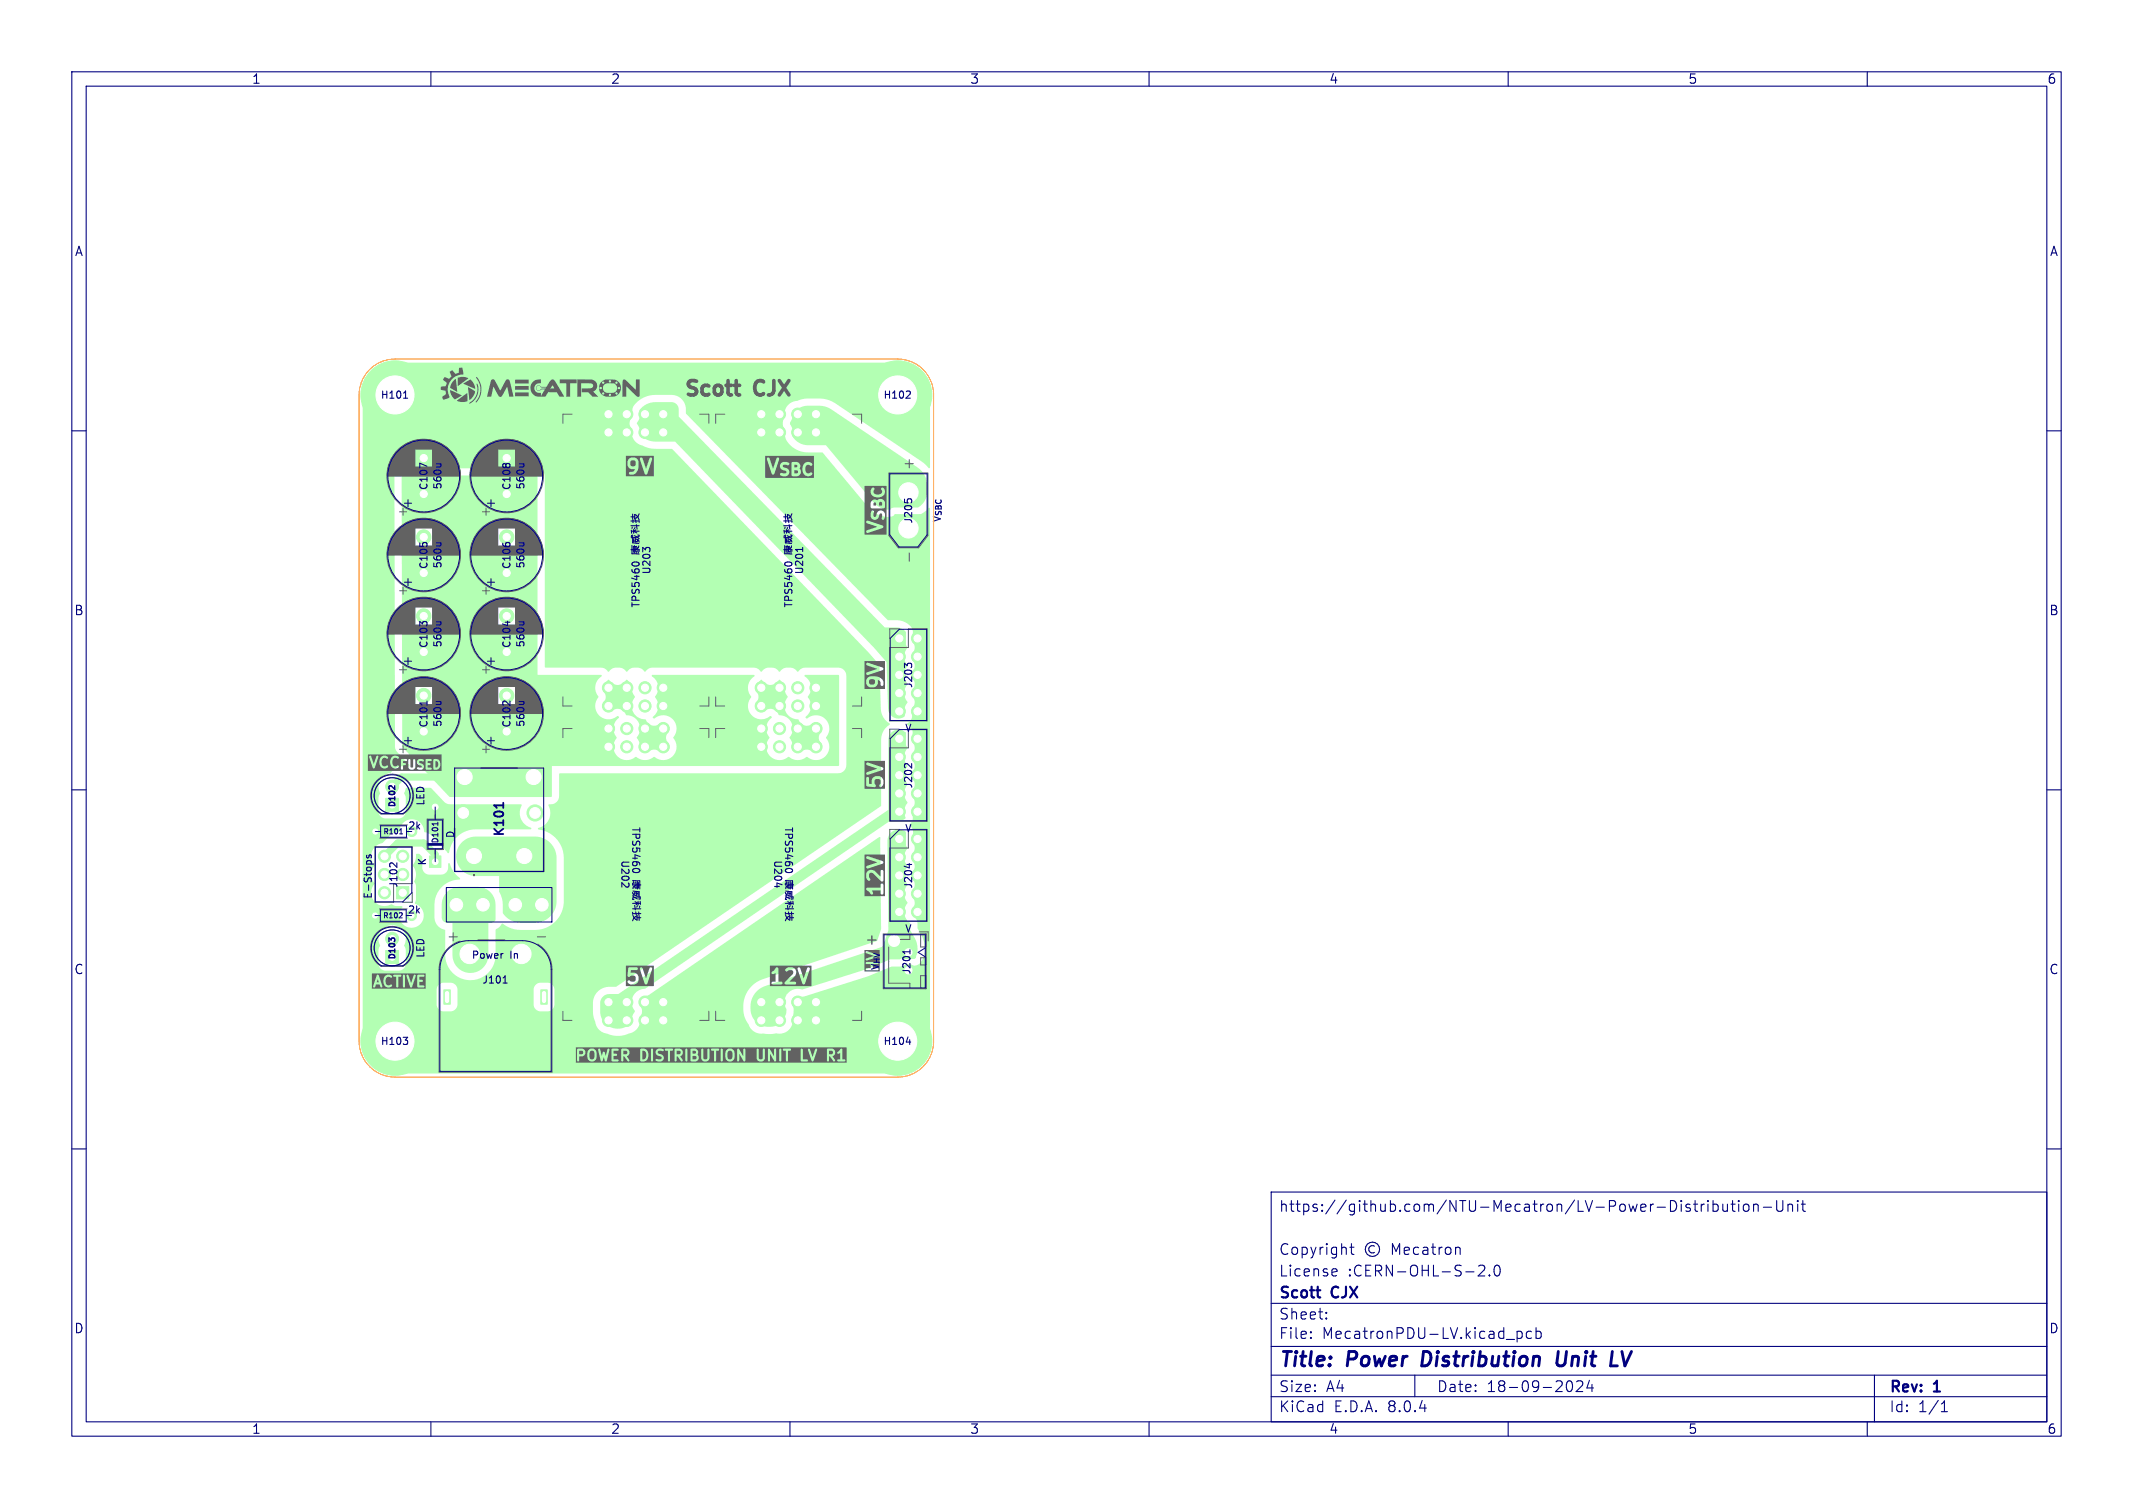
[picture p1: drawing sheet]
<svg xmlns="http://www.w3.org/2000/svg" width="297mm" height="210mm" viewBox="0 0 297 210" stroke-linecap="round" stroke-linejoin="round" font-family="sans-serif">
<defs><g id="words">
<g font-size="2.8" fill="#626262">
<text x="94.9" y="55.9">Scott</text>
<text x="105.3" y="55.9">CJX</text>
</g>
<g font-size="2.8" fill="#000080">
<text x="178" y="190.9">Title:</text>
<text x="187.7" y="190.9">Power</text>
<text x="198.8" y="190.9">Distribution</text>
<text x="218.4" y="190.9">Unit</text>
</g>
<g font-size="2.1" fill="#626262">
<text x="127.5" y="65.6" transform="rotate(-90 127.5 65.6)">+</text>
<text x="62.1" y="131.3">+</text>
<text x="120.3" y="131.8">+</text>
</g>
<g font-size="2.1" fill="#000080">
<text x="178" y="169">https://github.com/NTU-Mecatron/LV-Power-Distribution-Unit</text>
<text x="178" y="178">License</text>
<text x="178" y="175">Copyright</text>
<text x="187.7" y="178">:CERN-OHL-S-2.0</text>
<text x="178" y="184">Sheet:</text>
<text x="178" y="181.2">Scott</text>
<text x="185.5" y="181.2">CJX</text>
<text x="178" y="186.7">File:</text>
<text x="184.1" y="186.7">MecatronPDU-LV.kicad_pcb</text>
<text x="178" y="196.9">KiCad</text>
<text x="178" y="194.1">Size:</text>
<text x="184.7" y="194.1">A4</text>
<text x="185.7" y="196.9">E.D.A.</text>
<text x="193.3" y="196.9">8.0.4</text>
<text x="200" y="194.1">Date:</text>
<text x="207" y="194.1">18-09-2024</text>
<text x="263" y="194.3">Rev:</text>
<text x="263" y="196.9">Id:</text>
<text x="267.1" y="196.9">1/1</text>
<text x="269.4" y="194.3">1</text>
</g>
<g font-size="1.8" fill="#000080">
<text x="35" y="11.9">1</text>
<text x="85" y="11.9">2</text>
<text x="135" y="11.9">3</text>
<text x="185" y="11.9">4</text>
<text x="235" y="11.9">5</text>
<text x="285" y="11.9">6</text>
<text x="10.3" y="35.9">A</text>
<text x="285.4" y="35.9">A</text>
<text x="10.3" y="85.9">B</text>
<text x="285.3" y="85.9">B</text>
<text x="70.5" y="116.7" transform="rotate(-90 70.5 116.7)">K101</text>
<text x="10.3" y="135.9">C</text>
<text x="285.3" y="135.9">C</text>
<text x="10.3" y="185.9">D</text>
<text x="285.3" y="185.9">D</text>
<text x="35" y="199.9">1</text>
<text x="85" y="199.9">2</text>
<text x="135" y="199.9">3</text>
<text x="185" y="199.9">4</text>
<text x="235" y="199.9">5</text>
<text x="285" y="199.9">6</text>
</g>
<g font-size="1.4" fill="#000080">
<text x="52.9" y="55.7">H101</text>
<text x="122.9" y="55.7">H102</text>
<text x="59.7" y="68.3" transform="rotate(-90 59.7 68.3)">C107</text>
<text x="61.7" y="68.3" transform="rotate(-90 61.7 68.3)">560u</text>
<text x="71.3" y="68.3" transform="rotate(-90 71.3 68.3)">C108</text>
<text x="73.2" y="68.3" transform="rotate(-90 73.2 68.3)">560u</text>
<text x="127.2" y="73" transform="rotate(-90 127.2 73)">J205</text>
<text x="131.2" y="72.8" transform="rotate(-90 131.2 72.8)">V_{SBC}</text>
<text x="59.7" y="79.3" transform="rotate(-90 59.7 79.3)">C105</text>
<text x="61.7" y="79.3" transform="rotate(-90 61.7 79.3)">560u</text>
<text x="71.3" y="79.3" transform="rotate(-90 71.3 79.3)">C106</text>
<text x="73.2" y="79.3" transform="rotate(-90 73.2 79.3)">560u</text>
<text x="90.8" y="80.1" transform="rotate(-90 90.8 80.1)">U203</text>
<text x="112" y="80.1" transform="rotate(-90 112 80.1)">U201</text>
<text x="89.3" y="84.7" transform="rotate(-90 89.3 84.7)">TPS5460</text>
<text x="110.5" y="84.7" transform="rotate(-90 110.5 84.7)">TPS5460</text>
<text x="59.7" y="90.3" transform="rotate(-90 59.7 90.3)">C103</text>
<text x="61.7" y="90.3" transform="rotate(-90 61.7 90.3)">560u</text>
<text x="71.3" y="90.3" transform="rotate(-90 71.3 90.3)">C104</text>
<text x="73.2" y="90.3" transform="rotate(-90 73.2 90.3)">560u</text>
<text x="127.2" y="95.9" transform="rotate(-90 127.2 95.9)">J203</text>
<text x="59.7" y="101.4" transform="rotate(-90 59.7 101.4)">C101</text>
<text x="61.7" y="101.3" transform="rotate(-90 61.7 101.3)">560u</text>
<text x="71.3" y="101.4" transform="rotate(-90 71.3 101.4)">C102</text>
<text x="73.2" y="101.3" transform="rotate(-90 73.2 101.3)">560u</text>
<text x="125.9" y="102.1">V</text>
<text x="59.3" y="112.3" transform="rotate(-90 59.3 112.3)">LED</text>
<text x="127.2" y="109.9" transform="rotate(-90 127.2 109.9)">J202</text>
<text x="56.7" y="115.7">2k</text>
<text x="63.4" y="116.8" transform="rotate(-90 63.4 116.8)">D</text>
<text x="86.3" y="119.7" transform="rotate(90 86.3 119.7)">U202</text>
<text x="87.8" y="115.1" transform="rotate(90 87.8 115.1)">TPS5460</text>
<text x="107.6" y="119.7" transform="rotate(90 107.6 119.7)">U204</text>
<text x="109.1" y="115.1" transform="rotate(90 109.1 115.1)">TPS5460</text>
<text x="125.9" y="116.1">V</text>
<text x="52" y="125.3" transform="rotate(-90 52 125.3)">E-Stops</text>
<text x="55.5" y="123.7" transform="rotate(-90 55.5 123.7)">J102</text>
<text x="59.5" y="120.6" transform="rotate(-90 59.5 120.6)">K</text>
<text x="127.2" y="123.8" transform="rotate(-90 127.2 123.8)">J204</text>
<text x="56.7" y="127.4">2k</text>
<text x="125.9" y="130.1">V</text>
<text x="59.3" y="133.5" transform="rotate(-90 59.3 133.5)">LED</text>
<text x="65.6" y="133.7">Power</text>
<text x="67.1" y="137.2">J101</text>
<text x="71" y="133.7">In</text>
<text x="122.6" y="135.2" transform="rotate(-90 122.6 135.2)">V_{HV}</text>
<text x="127" y="135.8" transform="rotate(-90 127 135.8)">J201</text>
<text x="52.9" y="145.7">H103</text>
<text x="122.9" y="145.7">H104</text>
</g>
<g font-size="1.1" fill="#000080">
<text x="55.3" y="112.6" transform="rotate(-90 55.3 112.6)">D102</text>
<text x="61.2" y="117.5" transform="rotate(-90 61.2 117.5)">D101</text>
<text x="55.3" y="133.8" transform="rotate(-90 55.3 133.8)">D103</text>
</g>
<g font-size="1" fill="#000080">
<text x="53.3" y="116.3">R101</text>
<text x="53.3" y="128">R102</text>
</g>
</g></defs>
<g fill="#b3ffb3" stroke="#b3ffb3" stroke-width=".14">
<path d="M124.4 116h1.7v1.7h-1.7z"/>
<path d="M125.6 131.9l.1-.1 1.7 .1 .1 .1-.1 1.4-.2 .1-1.6-.1-.1-.2z"/>
<path d="M59.8 119.2h1.6v1.6h-1.6z"/>
<path d="M55.2 123.5h1.7v1.7h-1.7z"/>
<path d="M58 67.8h2v2h-2z"/>
<path d="M69.6 78.8h2v2h-2z"/>
<path d="M75.3 137.9h.9v2h-.9z"/>
<path d="M61.8 137.9h.9v2h-.9z"/>
<path d="M70.9 131.1l.5-.3h2.2a1.03 1.03 0 0 1 1.1 1v2.1a1.03 1.03 0 0 1-1.1 1h-2a1.03 1.03 0 0 1-1-1v-2.3z"/>
<path d="M58 78.8h2v2h-2z"/>
<path d="M58 89.8h2v2h-2z"/>
<path d="M124.6 71.7h3.8v3.8h-3.8z"/>
<path d="M64.4 117.6h3.2v3.2h-3.2z"/>
<path d="M124.4 102h1.7v1.7h-1.7z"/>
<path d="M53.7 111.2h1.8v1.8h-1.8z"/>
<path d="M69.6 67.8h2v2h-2z"/>
<path d="M124.4 88.1h1.7v1.7h-1.7z"/>
<path d="M58 100.9h2v2h-2z"/>
<path d="M69.6 100.9h2v2h-2z"/>
<path d="M53.7 132.4h1.8v1.8h-1.8z"/>
<path d="M69.6 89.8h2v2h-2z"/>
<circle cx="127.8" cy="116.8" r=".85"/>
<circle cx="125.2" cy="119.4" r=".85"/>
<circle cx="127.8" cy="119.4" r=".85"/>
<circle cx="125.2" cy="121.9" r=".85"/>
<circle cx="127.8" cy="121.9" r=".85"/>
<circle cx="125.2" cy="124.5" r=".85"/>
<circle cx="127.8" cy="124.5" r=".85"/>
<circle cx="125.2" cy="127" r=".85"/>
<circle cx="127.8" cy="127" r=".85"/>
<circle cx="60.6" cy="112.4" r=".8"/>
<circle cx="57.3" cy="115.8" r=".7"/>
<circle cx="52.3" cy="115.8" r=".7"/>
<circle cx="57.3" cy="127.5" r=".7"/>
<circle cx="52.2" cy="127.5" r=".7"/>
<circle cx="53.5" cy="124.3" r=".85"/>
<circle cx="56.1" cy="121.8" r=".85"/>
<circle cx="53.5" cy="121.8" r=".85"/>
<circle cx="56.1" cy="119.2" r=".85"/>
<circle cx="53.5" cy="119.2" r=".85"/>
<circle cx="59" cy="63.8" r="1"/>
<circle cx="70.5" cy="74.8" r="1"/>
<circle cx="65.4" cy="132.9" r="2.05"/>
<circle cx="59" cy="74.8" r="1"/>
<circle cx="92.3" cy="98.3" r=".85"/>
<circle cx="92.3" cy="95.8" r=".85"/>
<circle cx="89.8" cy="60.2" r=".85"/>
<circle cx="92.3" cy="60.2" r=".85"/>
<circle cx="89.8" cy="57.7" r=".85"/>
<circle cx="92.3" cy="57.7" r=".85"/>
<circle cx="89.8" cy="98.3" r=".85"/>
<circle cx="89.8" cy="95.8" r=".85"/>
<circle cx="84.7" cy="98.3" r=".85"/>
<circle cx="87.3" cy="98.3" r=".85"/>
<circle cx="84.7" cy="95.8" r=".85"/>
<circle cx="87.3" cy="95.8" r=".85"/>
<circle cx="84.7" cy="60.2" r=".85"/>
<circle cx="87.3" cy="60.2" r=".85"/>
<circle cx="84.7" cy="57.7" r=".85"/>
<circle cx="87.3" cy="57.7" r=".85"/>
<circle cx="59" cy="85.8" r="1"/>
<circle cx="84.7" cy="101.5" r=".85"/>
<circle cx="84.7" cy="104" r=".85"/>
<circle cx="87.3" cy="139.6" r=".85"/>
<circle cx="84.7" cy="139.6" r=".85"/>
<circle cx="87.3" cy="142.1" r=".85"/>
<circle cx="84.7" cy="142.1" r=".85"/>
<circle cx="87.3" cy="101.5" r=".85"/>
<circle cx="87.3" cy="104" r=".85"/>
<circle cx="92.3" cy="101.5" r=".85"/>
<circle cx="89.8" cy="101.5" r=".85"/>
<circle cx="92.3" cy="104" r=".85"/>
<circle cx="89.8" cy="104" r=".85"/>
<circle cx="92.3" cy="139.6" r=".85"/>
<circle cx="89.8" cy="139.6" r=".85"/>
<circle cx="92.3" cy="142.1" r=".85"/>
<circle cx="89.8" cy="142.1" r=".85"/>
<circle cx="126.5" cy="68.6" r="1.9"/>
<circle cx="55" cy="145" r="2.85"/>
<circle cx="55" cy="145" r="4.7"/>
<circle cx="125" cy="55" r="2.85"/>
<circle cx="125" cy="55" r="4.7"/>
<circle cx="64.7" cy="108.2" r="1.57"/>
<circle cx="74.3" cy="108.2" r="1.57"/>
<circle cx="73" cy="119.2" r="1.57"/>
<circle cx="74.5" cy="113.2" r="1.13"/>
<circle cx="64.5" cy="113.2" r="1.13"/>
<circle cx="55" cy="55" r="2.85"/>
<circle cx="55" cy="55" r="4.7"/>
<circle cx="127.8" cy="102.9" r=".85"/>
<circle cx="125.2" cy="105.4" r=".85"/>
<circle cx="127.8" cy="105.4" r=".85"/>
<circle cx="125.2" cy="108" r=".85"/>
<circle cx="127.8" cy="108" r=".85"/>
<circle cx="125.2" cy="110.5" r=".85"/>
<circle cx="127.8" cy="110.5" r=".85"/>
<circle cx="125.2" cy="113" r=".85"/>
<circle cx="127.8" cy="113" r=".85"/>
<circle cx="63.6" cy="126" r="1.28"/>
<circle cx="67.3" cy="126" r="1.28"/>
<circle cx="71.8" cy="126" r="1.27"/>
<circle cx="75.5" cy="126" r="1.27"/>
<circle cx="106" cy="101.5" r=".85"/>
<circle cx="106" cy="104" r=".85"/>
<circle cx="108.5" cy="139.6" r=".85"/>
<circle cx="106" cy="139.6" r=".85"/>
<circle cx="108.5" cy="142.1" r=".85"/>
<circle cx="106" cy="142.1" r=".85"/>
<circle cx="108.5" cy="101.5" r=".85"/>
<circle cx="108.5" cy="104" r=".85"/>
<circle cx="113.6" cy="101.5" r=".85"/>
<circle cx="111.1" cy="101.5" r=".85"/>
<circle cx="113.6" cy="104" r=".85"/>
<circle cx="111.1" cy="104" r=".85"/>
<circle cx="113.6" cy="139.6" r=".85"/>
<circle cx="111.1" cy="139.6" r=".85"/>
<circle cx="113.6" cy="142.1" r=".85"/>
<circle cx="111.1" cy="142.1" r=".85"/>
<circle cx="54.6" cy="109.5" r=".9"/>
<circle cx="70.5" cy="63.8" r="1"/>
<circle cx="125" cy="145" r="2.85"/>
<circle cx="125" cy="145" r="4.7"/>
<circle cx="127.8" cy="88.9" r=".85"/>
<circle cx="125.2" cy="91.4" r=".85"/>
<circle cx="127.8" cy="91.4" r=".85"/>
<circle cx="125.2" cy="94" r=".85"/>
<circle cx="127.8" cy="94" r=".85"/>
<circle cx="125.2" cy="96.5" r=".85"/>
<circle cx="127.8" cy="96.5" r=".85"/>
<circle cx="125.2" cy="99.1" r=".85"/>
<circle cx="127.8" cy="99.1" r=".85"/>
<circle cx="59" cy="96.9" r="1"/>
<circle cx="113.6" cy="98.3" r=".85"/>
<circle cx="113.6" cy="95.8" r=".85"/>
<circle cx="111.1" cy="60.2" r=".85"/>
<circle cx="113.6" cy="60.2" r=".85"/>
<circle cx="111.1" cy="57.7" r=".85"/>
<circle cx="113.6" cy="57.7" r=".85"/>
<circle cx="111.1" cy="98.3" r=".85"/>
<circle cx="111.1" cy="95.8" r=".85"/>
<circle cx="106" cy="98.3" r=".85"/>
<circle cx="108.5" cy="98.3" r=".85"/>
<circle cx="106" cy="95.8" r=".85"/>
<circle cx="108.5" cy="95.8" r=".85"/>
<circle cx="106" cy="60.2" r=".85"/>
<circle cx="108.5" cy="60.2" r=".85"/>
<circle cx="106" cy="57.7" r=".85"/>
<circle cx="108.5" cy="57.7" r=".85"/>
<circle cx="70.5" cy="96.9" r="1"/>
<circle cx="54.6" cy="130.7" r=".9"/>
<circle cx="70.5" cy="85.8" r="1"/>
</g>
<path d="M53.5 119.2l1.9-1.8h3.6l1.6 1.6v1M64.7 108.2h-8.8l-1.3 1.3" fill="none" stroke="#b3ffb3" stroke-width="1"/>
<g fill="#b3ffb3">
<path d="M124 116a1.48 1.48 0 0 1 2.1-.1 1.92 1.92 0 0 0 .3 2.2 1.98 1.98 0 0 0 0 2.5 1.98 1.98 0 0 0 0 2.6 1.98 1.98 0 0 0 0 2.5 1.98 1.98 0 0 0 .3 2.9 2.11 2.11 0 0 0 .7 2 2.57 2.57 0 0 1 0 2.7h-.1a3.2 3.2 0 0 0-2 .3h-1.3l-3.5 1.4-8.8 2.8a1.88 1.88 0 0 0-2.1 .6 1.88 1.88 0 0 0-.1 2.1 2.49 2.49 0 0 1-2 2.5 2.49 2.49 0 0 1-2.8-1.5 3.2 3.2 0 0 1 1.9-4.2l16.3-5.5 .3-.9h.4a.85 .85 0 0 0 1.2 .9 .85 .85 0 0 0 .3-1.4 .85 .85 0 0 0-1.4 .4l-.1 .1h-.4l.5-1.4-.1-12.4 .1-.7z"/>
<path d="M55.9 66.3l18.9-.1v27.8h8.9l.1 .1v.1a1.89 1.89 0 0 0-.5 2.8 1.89 1.89 0 0 0 .1 2.6 1.89 1.89 0 0 0 2.6 .1l.2 .1v.2a1.88 1.88 0 0 0-.3 2.7 1.89 1.89 0 0 0 0 2.6 1.89 1.89 0 0 0 2.6 .1 1.98 1.98 0 0 0 2.6 0 1.89 1.89 0 0 0 2.6-.1 1.89 1.89 0 0 0 0-2.6 1.89 1.89 0 0 0 0-2.5 1.89 1.89 0 0 0-2.6-.1l-.2-.2v-.1a1.88 1.88 0 0 0 .3-2.7 2 2 0 0 0-.5-3l.2-.1h14l.2 .1-.1 .1a1.89 1.89 0 0 0-.4 2.8 1.89 1.89 0 0 0 .1 2.6 1.89 1.89 0 0 0 2.6 .1l.2 .1-.1 .2a1.88 1.88 0 0 0-.3 2.7 1.89 1.89 0 0 0 .1 2.6 1.89 1.89 0 0 0 2.6 .1 1.98 1.98 0 0 0 2.5 0 1.89 1.89 0 0 0 2.6-.1 1.89 1.89 0 0 0 .1-2.6 1.89 1.89 0 0 0-.1-2.5 1.89 1.89 0 0 0-2.5-.1l-.2-.2v-.1a1.88 1.88 0 0 0 .3-2.7 2 2 0 0 0-.5-3l.1-.1h4.6l.1 .1v12.5v.1h-40v4.2l-.1 .1h-14.1l-6.6-7v-7.1h1a2.01 2.01 0 0 0 2 2 2.01 2.01 0 0 0 2-2h7.5l.1 .3a2.01 2.01 0 0 0 3.1 1.3 2.01 2.01 0 0 0-.2-3.4 2.01 2.01 0 0 0-3 1.8h-7.5v-.3a2.01 2.01 0 0 0-2.1-1.7 2.01 2.01 0 0 0-1.9 2h-1v-11.1h1v.3a2.01 2.01 0 0 0 2.1 1.7 2.01 2.01 0 0 0 1.9-2h7.5l.1 .3a2.01 2.01 0 0 0 3.1 1.3 2.01 2.01 0 0 0-.2-3.4 2.01 2.01 0 0 0-3 1.8h-7.5v-.3a2.01 2.01 0 0 0-2.1-1.7 2.01 2.01 0 0 0-1.9 2h-1l-.1-11h1.1v.3a2.01 2.01 0 0 0 2.1 1.7 2.01 2.01 0 0 0 1.9-2h7.5l.1 .3a2.01 2.01 0 0 0 3.1 1.3 2.01 2.01 0 0 0-.2-3.4 2.01 2.01 0 0 0-3 1.8h-7.5v-.3a2.01 2.01 0 0 0-2.1-1.7 2.01 2.01 0 0 0-1.9 2h-1.1z"/>
<path d="M83.9 138.9l.3-.3 .4-.1 1.5-.1 37.6-25.6v-9.8a1.34 1.34 0 0 1 .9-1.3 1.34 1.34 0 0 1 1.5 .4 2.19 2.19 0 0 0 .3 2.1 1.9 1.9 0 0 0 0 2.5 1.98 1.98 0 0 0 0 2.5 1.98 1.98 0 0 0 0 2.6 2.17 2.17 0 0 0-.3 2.2l-.7 .3h-1.4l-34.2 23.4a1.89 1.89 0 0 0-1.7 1.1 1.89 1.89 0 0 0 .3 2v.1a2.71 2.71 0 0 0-.5 1.5 2.45 2.45 0 0 1-2.7 .7 2.45 2.45 0 0 1-1.6-2.3v-1.3z"/>
<path d="M89.2 56.9l.8-.6 .6-.2 2.9-.1a1 1 0 0 1 1 1v1l28.7 29.4h1.9l.5 .2 .5 .4a1.98 1.98 0 0 0 .3 2.2 1.98 1.98 0 0 0 0 2.5 1.98 1.98 0 0 0 0 2.5 1.98 1.98 0 0 0 0 2.6 2.28 2.28 0 0 0-.4 2 1.43 1.43 0 0 1-1.5 .1 1.43 1.43 0 0 1-.8-1.2l-.3-6.5-1.7-2-27.7-28.7h-2.7a2.57 2.57 0 0 1-2.2-1.1 2.61 2.61 0 0 0-.4-1.5 2.05 2.05 0 0 0 .4-1.8z"/>
<path d="M110.7 57.2l.8-.5 .7-.2h2.2l1 .3 12.4 8.3a3 3 0 0 1 1.3 2.5v.9a2.45 2.45 0 0 1-1.3 2.2h-3.6a1.36 1.36 0 0 1-1.6 0l-.5-.3-.5-.5-6.6-7.9h-2.5a2.39 2.39 0 0 1-2.2-1.3 2.32 2.32 0 0 0-.3-1.7l.3-.8 .1-.6z"/>
<path d="M64.4 117.2l.6-.4 .9-.3h8.6a3 3 0 0 1 3 3v6a3 3 0 0 1-3 3h-2a2.89 2.89 0 0 1-2.5-1.4v-1.6l-.5-1.3v-2.2h-3a2.76 2.76 0 0 1-2.8-1.7 2.76 2.76 0 0 1 .7-3.1z"/>
<path d="M62.2 124.2l.6-.4 .9-.3h2.8a2.5 2.5 0 0 1 2.5 2.5v2.1l-.4 .4h-.6v4.5a2.5 2.5 0 0 1-2.5 2.5 2.5 2.5 0 0 1-2.5-2.5v-4.5h-.7a.75 .75 0 0 1-.8-.8l.1-2.3 .2-.6z"/>
<path d="M84.1 95.2l.6-.5h.1l.3 .3a1.24 1.24 0 0 0 1.8 0l.4-.3 .7 .6a2.36 2.36 0 0 0 .4 1.8 1.92 1.92 0 0 0-.2 2.1 1.92 1.92 0 0 0 1.7 1l.1 .1a1.24 1.24 0 0 0 2 .4 .86 .86 0 0 1 1.1 .3 .86 .86 0 0 1-.2 1.1 1.54 1.54 0 0 0 .3 1.7 .85 .85 0 0 1-.3 .9 .85 .85 0 0 1-1 0 1.42 1.42 0 0 0-1.9 .1h-.5l-.4-.4a2.27 2.27 0 0 0-.4-1.7 1.91 1.91 0 0 0 .2-2.1 1.91 1.91 0 0 0-1.8-1.1 1.24 1.24 0 0 0-2-.4 .85 .85 0 0 1-1-.2 .85 .85 0 0 1-.1-1 1.42 1.42 0 0 0-.1-1.9v-.5z"/>
<path d="M105.4 95.2l.5-.5h.2l.3 .3a1.24 1.24 0 0 0 1.8 0l.3-.3 .8 .6a2.35 2.35 0 0 0 .4 1.8 1.92 1.92 0 0 0-.3 2.1 1.92 1.92 0 0 0 1.8 1v.1a1.24 1.24 0 0 0 2.1 .4 .86 .86 0 0 1 1 .3 .86 .86 0 0 1-.1 1.1 1.54 1.54 0 0 0 .2 1.7 .85 .85 0 0 1-.3 .9 .85 .85 0 0 1-.9 0 1.42 1.42 0 0 0-1.9 .1h-.6l-.4-.4a2.27 2.27 0 0 0-.4-1.7 1.91 1.91 0 0 0 .3-2.1 1.91 1.91 0 0 0-1.8-1.1 1.24 1.24 0 0 0-2.1-.4 .85 .85 0 0 1-.9-.2 .85 .85 0 0 1-.1-1 1.42 1.42 0 0 0-.1-1.9v-.5z"/>
<path d="M51.8 51.8a4.5 4.5 0 0 1 3.3-1.3h69.9a4.5 4.5 0 0 1 4.5 4.5v10.1l-.1 .1-1.1-.9-12.4-8.4-.9-.3-.9-.1h-2l-.9 .3a2.02 2.02 0 0 0-2 2.4 1.54 1.54 0 0 0 .1 1.7 2.71 2.71 0 0 0 1.4 2.6l1.3 .5h2.5l6.3 7.6 .7 .6 .7 .4 .8 .3 .8 .1 .8-.3h3.3l.8-.4 .6-.6 .2 .1v74.2a4.5 4.5 0 0 1-4.5 4.5h-70a4.5 4.5 0 0 1-4.5-4.5v-7.2h10.3v2.2a1.02 1.02 0 0 0 .9 .9l1.2-.1 .4-.1 .2-.3 .2-.5v-2.1h10.6v2.1a1.01 1.01 0 0 0 .9 1l1.2-.1a1.02 1.02 0 0 0 .8-1.1h5.4v1.6l.2 .8a2.14 2.14 0 0 0 1.9 1.9l.8 .2 .6 .1 .8-.1 .9-.3a1.95 1.95 0 0 0 1.3-2.3 1.38 1.38 0 0 0 0-1.7v-.7a.82 .82 0 0 1 .8-.5l.5-.2 32-21.9h.1l.2 12.8-.6 1.6-15.9 5.4-.8 .3-.7 .6-.5 .7-.6 1.3-.1 1.7 .3 .8 .3 .6a2.22 2.22 0 0 0 2.5 1.6l1.4-.1a1.96 1.96 0 0 0 2.4-2.3l.1-1.1-.1-.6v-.6a.74 .74 0 0 1 1.1-.5h.5l8.7-2.8 3.4-1.4 3.3-.1a1.66 1.66 0 0 0 1.2-1.2l.2-.7-.1-1-.4-1.4a2.2 2.2 0 0 1-.5-1.5 1.51 1.51 0 0 0-.7-1.2v-.5a.71 .71 0 0 1 .2-.8 1.44 1.44 0 0 0-.3-1.4v-.7a1.37 1.37 0 0 0 0-1.8v-.8a1.39 1.39 0 0 0 0-1.8v-.7a1.31 1.31 0 0 0 .1-1.7v-1a1.31 1.31 0 0 0-.5-1.4 1.26 1.26 0 0 0 .4-1.4v-.8a1.37 1.37 0 0 0 0-1.8v-.8a1.39 1.39 0 0 0 0-1.8v-.7a1.37 1.37 0 0 0 0-1.8v-.8a1.32 1.32 0 0 0 .1-1.7l-.1-1.6-.2-.4-.5-.4v-.1a1.44 1.44 0 0 0 .8-1.5l-.1-.7a1.28 1.28 0 0 0 0-1.7v-.7a1.37 1.37 0 0 0 0-1.8v-.8a1.39 1.39 0 0 0 0-1.8l.1-.4a.71 .71 0 0 1 .2-.8 1.33 1.33 0 0 0-.2-1.2v-1.1a1.56 1.56 0 0 0-1-1.6l-.9-.3-1.6-.1-28.1-28.7v-.7a2.01 2.01 0 0 0-2-1.9h-2.3l-.9 .1-.9 .4-1 .8a2.96 2.96 0 0 0-.5 1.9l-.1 .1a1.29 1.29 0 0 0 .2 1.6 2.03 2.03 0 0 0 1.6 2.2l1.2 .4h2.8l27.3 28.4 1.6 1.7 .2 6.5 .3 .8 .9 .9-.1 .1a2.41 2.41 0 0 0-1.1 2.1l-.1 9.3-36.8 25.1h-1a2.28 2.28 0 0 0-2.2 2.3h-5.4v-1.9a.99 .99 0 0 0-.9-1l-1.1 .1a.99 .99 0 0 0-.9 .9h-10.6v-.1a1 1 0 0 0-.9-.9l-1.1 .1a.99 .99 0 0 0-.9 .9h-10.3v-7.1h2.2l.2 1-.2 .5v2a1 1 0 0 0 .9 1h2.1l.4-.2 .2-.3 .2-.5v-1.9l-.2-.7a1.9 1.9 0 0 0-1.2-2.7 1.9 1.9 0 0 0-2.4 1.8h-2.2v-11.5h1.2l.1 .6 .3 .7a1.97 1.97 0 0 0 0 2.5 1.89 1.89 0 0 0 0 2.5 1.89 1.89 0 0 0 2.4 .4l.5 .3h.9l.1 .1a1.71 1.71 0 0 0 .3 2.6 1.71 1.71 0 0 0 2.5-.7 1.71 1.71 0 0 0-1-2.3l.1-.7v-1.8l-.2-.7a1.94 1.94 0 0 0-.2-2.2v-.1a2.33 2.33 0 0 0 .5-1.5h.4l.4 .4v1.6a.99 .99 0 0 0 .9 .9h1.9a1.14 1.14 0 0 0 .8-1.5l.1-.1h.1l.6 1.2 .9 1-1.1 .2-.8 .4-.7 .5-.5 .7-.4 .8-.1 .6v2.1l.1 .6a2.03 2.03 0 0 0 1.4 1.3v3.8l.1 .6 .4 .7 .5 .8 .8 .6 1.2 .4h.9l.9-.2 .5-.3 .7-.5 .6-.8 .4-1.3v-3.9l.6-.4 .3-.5 .9 .5 .9 .3 2.9 .1 .8-.1 .8-.3 1.2-.8 .7-1.1 .4-1.3v-6.4l-.1-.8-.5-1.3-.6-.8-1-.7-1.3-.4-.1-.1a2.23 2.23 0 0 0 1.4-3.3l.1-.1h.3a1.14 1.14 0 0 0 1.2-1.1v-3.1l.1-.1h38.7a1.14 1.14 0 0 0 1.1-1.1v-12.5a1.14 1.14 0 0 0-1.1-1.1h-4.6l-.4 .1-.6 .4-.2-.1a1.46 1.46 0 0 0-1.5-.4l-.5 .2-.3 .3-.2-.1a1.46 1.46 0 0 0-1.5-.4l-.5 .2-.4 .3-.5-.4-.6-.1h-14l-.5 .1-.5 .4h-.2a1.11 1.11 0 0 0-.9-.5l-1 .1-.5 .4-.2-.1a1.46 1.46 0 0 0-1.5-.4l-.5 .2-.4 .3-.5-.4-.5-.1h-7.7l-.1-.1v-26.6a1.14 1.14 0 0 0-1.2-1.1h-18.9a1.14 1.14 0 0 0-.9 1.1l.1 37.7 .3 .7 1.7 1.9-.1 .1h-1.1l-.5 .1-.9 .8a2.01 2.01 0 0 0-1.5 3l-.2 .5v1.9a.99 .99 0 0 0 .9 1h2.1l.4-.2 .2-.3 .2-.5v-1.9l-.2-.6 .2-.7 .1-.1h3.4l1.9 2 .6 .3h10l.2 .1a2.24 2.24 0 0 0 1.3 3.3l-.1 .1h-7.7l-.9 .1-1.1 .5-.8 .7-.5 .8-.4 1.2a.33 .33 0 0 1-.4-.3l-2.1-2.2-.9-.4a1.74 1.74 0 0 0-1.7-1.8 1.74 1.74 0 0 0-1.8 1.8l-1 .2-1.3 1.3a1.9 1.9 0 0 0-1.6 1.8h-1.2v-64.2a4.5 4.5 0 0 1 1.3-3.2z"/>
<circle cx="59" cy="96.9" r="1"/>
<circle cx="70.5" cy="96.9" r="1"/>
<circle cx="59" cy="85.8" r="1"/>
<circle cx="70.5" cy="85.8" r="1"/>
<circle cx="59" cy="74.8" r="1"/>
<circle cx="70.5" cy="74.8" r="1"/>
</g>
<g fill="#fff" stroke="#fff" stroke-width=".14">
<circle cx="125.2" cy="116.8" r=".5"/>
<circle cx="127.8" cy="116.8" r=".5"/>
<circle cx="125.2" cy="119.4" r=".5"/>
<circle cx="127.8" cy="119.4" r=".5"/>
<circle cx="125.2" cy="121.9" r=".5"/>
<circle cx="127.8" cy="121.9" r=".5"/>
<circle cx="125.2" cy="124.5" r=".5"/>
<circle cx="127.8" cy="124.5" r=".5"/>
<circle cx="125.2" cy="127" r=".5"/>
<circle cx="127.8" cy="127" r=".5"/>
<circle cx="124.5" cy="131" r=".6"/>
<circle cx="126.5" cy="132.6" r=".5"/>
<circle cx="60.6" cy="120" r=".4"/>
<circle cx="60.6" cy="112.4" r=".4"/>
<circle cx="52.3" cy="115.8" r=".35"/>
<circle cx="52.2" cy="127.5" r=".35"/>
<circle cx="56.1" cy="124.3" r=".5"/>
<circle cx="53.5" cy="124.3" r=".5"/>
<circle cx="56.1" cy="121.8" r=".5"/>
<circle cx="53.5" cy="121.8" r=".5"/>
<circle cx="56.1" cy="119.2" r=".5"/>
<circle cx="53.5" cy="119.2" r=".5"/>
<circle cx="59" cy="68.8" r=".5"/>
<circle cx="59" cy="63.8" r=".5"/>
<circle cx="70.5" cy="79.8" r=".5"/>
<circle cx="70.5" cy="74.8" r=".5"/>
<circle cx="72.6" cy="132.8" r="1.35"/>
<circle cx="65.4" cy="132.8" r="1.35"/>
<circle cx="59" cy="79.8" r=".5"/>
<circle cx="59" cy="74.8" r=".5"/>
<circle cx="92.3" cy="98.3" r=".5"/>
<circle cx="92.3" cy="95.8" r=".5"/>
<circle cx="89.8" cy="60.2" r=".5"/>
<circle cx="92.3" cy="60.2" r=".5"/>
<circle cx="89.8" cy="57.7" r=".5"/>
<circle cx="92.3" cy="57.7" r=".5"/>
<circle cx="89.8" cy="98.3" r=".5"/>
<circle cx="89.8" cy="95.8" r=".5"/>
<circle cx="84.7" cy="98.3" r=".5"/>
<circle cx="87.3" cy="98.3" r=".5"/>
<circle cx="84.7" cy="95.8" r=".5"/>
<circle cx="87.3" cy="95.8" r=".5"/>
<circle cx="84.7" cy="60.2" r=".5"/>
<circle cx="87.3" cy="60.2" r=".5"/>
<circle cx="84.7" cy="57.7" r=".5"/>
<circle cx="87.3" cy="57.7" r=".5"/>
<circle cx="59" cy="90.8" r=".5"/>
<circle cx="59" cy="85.8" r=".5"/>
<circle cx="84.7" cy="101.5" r=".5"/>
<circle cx="84.7" cy="104" r=".5"/>
<circle cx="87.3" cy="139.6" r=".5"/>
<circle cx="84.7" cy="139.6" r=".5"/>
<circle cx="87.3" cy="142.1" r=".5"/>
<circle cx="84.7" cy="142.1" r=".5"/>
<circle cx="87.3" cy="101.5" r=".5"/>
<circle cx="87.3" cy="104" r=".5"/>
<circle cx="92.3" cy="101.5" r=".5"/>
<circle cx="89.8" cy="101.5" r=".5"/>
<circle cx="92.3" cy="104" r=".5"/>
<circle cx="89.8" cy="104" r=".5"/>
<circle cx="92.3" cy="139.6" r=".5"/>
<circle cx="89.8" cy="139.6" r=".5"/>
<circle cx="92.3" cy="142.1" r=".5"/>
<circle cx="89.8" cy="142.1" r=".5"/>
<circle cx="126.5" cy="73.6" r="1.35"/>
<circle cx="126.5" cy="68.6" r="1.35"/>
<circle cx="55" cy="145" r="2.65"/>
<circle cx="125" cy="55" r="2.65"/>
<circle cx="64.7" cy="108.2" r="1.05"/>
<circle cx="74.3" cy="108.2" r="1.05"/>
<circle cx="66" cy="119.2" r="1.05"/>
<circle cx="73" cy="119.2" r="1.05"/>
<circle cx="74.5" cy="113.2" r=".75"/>
<circle cx="64.5" cy="113.2" r=".75"/>
<circle cx="55" cy="55" r="2.65"/>
<circle cx="125.2" cy="102.9" r=".5"/>
<circle cx="127.8" cy="102.9" r=".5"/>
<circle cx="125.2" cy="105.4" r=".5"/>
<circle cx="127.8" cy="105.4" r=".5"/>
<circle cx="125.2" cy="108" r=".5"/>
<circle cx="127.8" cy="108" r=".5"/>
<circle cx="125.2" cy="110.5" r=".5"/>
<circle cx="127.8" cy="110.5" r=".5"/>
<circle cx="125.2" cy="113" r=".5"/>
<circle cx="127.8" cy="113" r=".5"/>
<circle cx="63.5" cy="126" r=".87"/>
<circle cx="67.3" cy="126" r=".87"/>
<circle cx="71.7" cy="126" r=".87"/>
<circle cx="75.4" cy="126" r=".87"/>
<circle cx="106" cy="101.5" r=".5"/>
<circle cx="106" cy="104" r=".5"/>
<circle cx="108.5" cy="139.6" r=".5"/>
<circle cx="106" cy="139.6" r=".5"/>
<circle cx="108.5" cy="142.1" r=".5"/>
<circle cx="106" cy="142.1" r=".5"/>
<circle cx="108.5" cy="101.5" r=".5"/>
<circle cx="108.5" cy="104" r=".5"/>
<circle cx="113.6" cy="101.5" r=".5"/>
<circle cx="111.1" cy="101.5" r=".5"/>
<circle cx="113.6" cy="104" r=".5"/>
<circle cx="111.1" cy="104" r=".5"/>
<circle cx="113.6" cy="139.6" r=".5"/>
<circle cx="111.1" cy="139.6" r=".5"/>
<circle cx="113.6" cy="142.1" r=".5"/>
<circle cx="111.1" cy="142.1" r=".5"/>
<circle cx="54.6" cy="109.5" r=".45"/>
<circle cx="70.5" cy="68.8" r=".5"/>
<circle cx="70.5" cy="63.8" r=".5"/>
<circle cx="125" cy="145" r="2.65"/>
<circle cx="125.2" cy="88.9" r=".5"/>
<circle cx="127.8" cy="88.9" r=".5"/>
<circle cx="125.2" cy="91.4" r=".5"/>
<circle cx="127.8" cy="91.4" r=".5"/>
<circle cx="125.2" cy="94" r=".5"/>
<circle cx="127.8" cy="94" r=".5"/>
<circle cx="125.2" cy="96.5" r=".5"/>
<circle cx="127.8" cy="96.5" r=".5"/>
<circle cx="125.2" cy="99.1" r=".5"/>
<circle cx="127.8" cy="99.1" r=".5"/>
<circle cx="59" cy="101.9" r=".5"/>
<circle cx="59" cy="96.9" r=".5"/>
<circle cx="113.6" cy="98.3" r=".5"/>
<circle cx="113.6" cy="95.8" r=".5"/>
<circle cx="111.1" cy="60.2" r=".5"/>
<circle cx="113.6" cy="60.2" r=".5"/>
<circle cx="111.1" cy="57.7" r=".5"/>
<circle cx="113.6" cy="57.7" r=".5"/>
<circle cx="111.1" cy="98.3" r=".5"/>
<circle cx="111.1" cy="95.8" r=".5"/>
<circle cx="106" cy="98.3" r=".5"/>
<circle cx="108.5" cy="98.3" r=".5"/>
<circle cx="106" cy="95.8" r=".5"/>
<circle cx="108.5" cy="95.8" r=".5"/>
<circle cx="106" cy="60.2" r=".5"/>
<circle cx="108.5" cy="60.2" r=".5"/>
<circle cx="106" cy="57.7" r=".5"/>
<circle cx="108.5" cy="57.7" r=".5"/>
<circle cx="70.5" cy="101.9" r=".5"/>
<circle cx="70.5" cy="96.9" r=".5"/>
<circle cx="54.6" cy="130.7" r=".45"/>
<circle cx="70.5" cy="90.8" r=".5"/>
<circle cx="70.5" cy="85.8" r=".5"/>
</g>
<path d="M62.3 138.3v1.1M75.7 138.3v1.1" fill="none" stroke="#fff" stroke-width=".6"/>
<g fill="#626262">
<path d="M120.4 132.3h2.1v3h-2.1v-1.2h.1l.1 .2h.6v.5h-.5a.15 .15 0 0 0-.2 .2 .15 .15 0 0 0 .2 .1h1.5a.15 .15 0 0 0 .1-.1 .15 .15 0 0 0-.1-.2h-.7v-.5h.7a.15 .15 0 0 0 .1-.2 .15 .15 0 0 0-.1-.1h-1.5l-.3 .1v-1.5l1.3 .5-1.1 .4a.15 .15 0 0 0-.1 .2 .15 .15 0 0 0 .2 .1l1.5-.5 .1-.2-1.6-.6-.3 .1z"/>
<path d="M120.4 106h2.8v3.8h-2.8v-1.4h.2v1l.1 .1 1.2 .1 .1-.2-.2-.3v-.4l.2-.2h.5l.1 .2v.4a.29 .29 0 0 0-.2 .3 .29 .29 0 0 0 .2 .2l.3-.1 .1-.3v-.6l-.3-.4-.3-.1h-.5l-.3 .1-.2 .4v.6h-.4v-.8a.2 .2 0 0 0-.2-.2 .2 .2 0 0 0-.2 .2h-.2v-2h.2l.1 .2 1.5 .4-1.5 .5a.2 .2 0 0 0-.1 .3 .2 .2 0 0 0 .3 .1l2-.7 .1-.2-.1-.1-2-.7h-.2l-.1 .2h-.2z"/>
<path d="M120.4 119h2.8v5.8h-2.8v-1h.2l.6 .7a.2 .2 0 0 0 .3 .1 .2 .2 0 0 0 .1-.3l-.2-.3h1.2v.4a.2 .2 0 0 0 .2 .2 .2 .2 0 0 0 .2-.2v-1.2a.2 .2 0 0 0-.2-.2 .2 .2 0 0 0-.2 .2v.4h-1.8l-.2 .2h-.2v-2.1h.2v.5l.1 .3a.24 .24 0 0 0 .3 .2 .24 .24 0 0 0 .2-.2l-.2-.4v-.3l.1-.2 .2-.1 .3 .1 1.1 1.1h.2l.1-.1v-1.3a.2 .2 0 0 0-.2-.2 .2 .2 0 0 0-.2 .2v.8l-.8-.8-.4-.2-.5 .1-.3 .5h-.2v-2.3h.2l.1 .2 1.5 .5-1.5 .5a.2 .2 0 0 0-.1 .2 .2 .2 0 0 0 .3 .2l2-.7 .1-.3-.1-.1-2-.7-.2 .1-.1 .1h-.2z"/>
<path d="M87.2 134.5h3.8v2.8h-3.8v-1.4h.2l.1 .2 .4-.2h.4l.2 .1v.6l-.2 .1h-.4a.29 .29 0 0 0-.3-.2 .29 .29 0 0 0-.2 .2l.1 .3 .3 .1h.6l.4-.2 .1-.4v-.5l-.1-.2-.4-.3h-.6v-.4h.9l.1-.2h.3l.7 2.1 .3 .1 .7-2.1a.2 .2 0 0 0-.1-.3 .2 .2 0 0 0-.3 .1l-.4 1.5-.5-1.5a.2 .2 0 0 0-.3-.1 .2 .2 0 0 0-.1 .2h-.3l-.1-.2h-1.1l-.1 .2-.1 1h-.2z"/>
<path d="M121.7 70h.2l.1 .4h-.4z"/>
<path d="M122.5 69.9l.3 .1v.4h-.4z"/>
<path d="M120.4 67.7h3v6.7h-3v-1.7h.2l.1 .2 1.5 .5-1.5 .5a.2 .2 0 0 0-.1 .2 .2 .2 0 0 0 .3 .1l2-.6 .1-.3-.1-.1-2-.7h-.2l-.1 .2h-.2v-1.2h.8v.4l.1 .3 .3 .2h.3l.4-.2 .2-.6 .2-.1 .1 .1v.5a.2 .2 0 0 0 .1 .3 .2 .2 0 0 0 .2-.1l.1-.7-.2-.4-.4-.1-.3 .1-.5 .8-.2-.2 .1-.5a.2 .2 0 0 0-.2-.2 .2 .2 0 0 0-.2 .1l-.1 .3h-.8v-1.4h.8v.5l.2 .2h1.6l.2-.2v-.7l-.2-.3-.5-.1-.4 .2-.5-.1-.3 .2-.1 .3h-.8v-1.7h.8l.1 .4 .2 .3 .9 .2 .5-.2 .2-.2 .1-.5-.1-.3a.22 .22 0 0 0-.3-.2 .22 .22 0 0 0 0 .4v.2a.64 .64 0 0 1-.6 .4 .64 .64 0 0 1-.6-.5l.1-.2a.22 .22 0 0 0-.1-.3 .22 .22 0 0 0-.3 .2l-.1 .3h-.8z"/>
<path d="M121.1 94.6h.6l.1 .2v.4l-.2 .1h-.5l-.1-.2z"/>
<path d="M120.4 92.1h2.8v3.9h-2.8v-1.2h.2l.1 .6 .4 .3h.6l.3-.1 .2-.4v-.5l.3 .2 .1 .4a.2 .2 0 0 0 .2 .2 .2 .2 0 0 0 .2-.2v-.4l-.1-.3-.5-.3-.4-.1h-.9l-.3 .2-.2 .4h-.2v-2.3h.2l.1 .2 1.5 .4-1.5 .5a.2 .2 0 0 0-.1 .3 .2 .2 0 0 0 .3 .1l2-.7 .1-.2-.1-.1-2-.7h-.2l-.1 .2h-.2z"/>
<path d="M107.2 134.5h5.8v2.8h-5.8v-1.8h.2l.2 .2 .4-.2v1.2h-.4a.2 .2 0 0 0-.2 .2 .2 .2 0 0 0 .2 .2h1.2l.2-.2h.2l.2 .2h1.3a.2 .2 0 0 0 .2-.2 .2 .2 0 0 0-.2-.2h-.8l.9-.9 .1-.5-.2-.4h.3l.7 2.1 .2 .1 .2-.1 .7-2a.2 .2 0 0 0-.2-.3 .2 .2 0 0 0-.2 .1l-.5 1.5-.5-1.5a.2 .2 0 0 0-.2-.1 .2 .2 0 0 0-.2 .2h-.3l-.4-.2h-.5l-.3 .1a.24 .24 0 0 0-.2 .3 .24 .24 0 0 0 .2 .2l.4-.2h.3l.2 .1 .1 .2-.1 .3-1.2 1.2h-.2l-.2-.2h-.4v-1.9l-.1-.1h-.2l-.7 .8h-.2z"/>
<path d="M60.6 106a.45 .45 0 0 1 .4 .4 .45 .45 0 0 1-.4 .5z"/>
<path d="M51.2 105.1h10.3v2.3h-10.3v-2h.2l.6 1.6h.2l.3-1h.3l.1 .6 .3 .3 .4 .1 .4-.2a.16 .16 0 0 0 0-.2 .16 .16 0 0 0-.3 .1 .49 .49 0 0 1-.5-.1 .49 .49 0 0 1-.1-.6h1.2l.2 .7 .4 .3 .5-.1 .1-.1a.16 .16 0 0 0 0-.2 .16 .16 0 0 0-.3 .1 .53 .53 0 0 1-.6-.2 .53 .53 0 0 1 .1-.7h1.1v1.2a.15 .15 0 0 0 .2 .2 .15 .15 0 0 0 .1-.2v-.4h.3a.15 .15 0 0 0 .1-.2 .15 .15 0 0 0-.1-.1h-.3v-.3h.5l.1-.2h.2v1.1l.3 .3h.3l.3-.3v-.8h.2l.2 .4 .5 .2-.1 .2-.4-.1a.15 .15 0 0 0-.1 .2 .15 .15 0 0 0 .1 .1l.5 .1 .2-.2 .1-.2v-.3l-.6-.3-.1-.1 .2-.1h.4l.1-.2h.3v1.3l.7 .1a.15 .15 0 0 0 .1-.2 .15 .15 0 0 0-.1-.1h-.4v-.3h.2a.15 .15 0 0 0 .1-.2 .15 .15 0 0 0-.1-.1h-.2v-.3h.4l.1-.2h.2v1.2l.2 .2 .5-.1 .2-.3 .1-.3-.1-.4-.2-.3-.2-.1h-.3l-.2 .1h-.2l-.1-.1h-.6l-.1 .1h-.3l-.3-.1h-.3l-.2 .2-.2 .2h-.2v-.3a.15 .15 0 0 0-.1-.1 .15 .15 0 0 0-.2 .1v1l-.2 .1-.2-.1v-1a.15 .15 0 0 0-.1-.1 .15 .15 0 0 0-.1 .1h-.2l-.2-.1h-.6l-.1 .1h-1.1a.46 .46 0 0 1 .7-.1l.1-.1-.1-.3-.4-.1-.5 .3-.2 .5h-1.2a.42 .42 0 0 1 .2-.4 .42 .42 0 0 1 .4 0 .16 .16 0 0 0 .3 .1 .16 .16 0 0 0 0-.3l-.4-.2-.4 .1-.2 .2-.2 .5h-.3l.2-.6a.15 .15 0 0 0-.1-.2 .15 .15 0 0 0-.2 .1l-.4 1.1-.3-1.1a.15 .15 0 0 0-.2-.1 .15 .15 0 0 0-.1 .2h-.2z"/>
<path d="M52.6 136.4l.1 .4h-.2z"/>
<path d="M51.8 135.6h7.5v2.1h-7.5v-.3h.2a.15 .15 0 0 0 .1 .1 .15 .15 0 0 0 .1-.1l.2-.3h.4l.2 .3a.15 .15 0 0 0 .1 .1 .15 .15 0 0 0 .1-.2l-.2-.8h.4l.1 .6 .2 .3 .5 .1 .4-.2a.16 .16 0 0 0-.1-.2 .16 .16 0 0 0-.2 .1h-.2a.62 .62 0 0 1-.4-.6 .62 .62 0 0 1 .4-.6l.2 .1a.16 .16 0 0 0 .2 .1 .16 .16 0 0 0 .1-.3l-.1-.1h.2l.1 .2h.4v1.4a.15 .15 0 0 0 .1 .1 .15 .15 0 0 0 .2-.1v-1.4h.3l.1-.1h.2v1.5a.15 .15 0 0 0 .1 .1 .15 .15 0 0 0 .2-.1v-1.5h.2l.5 1.5 .2 .1 .1-.1 .5-1.5h.2v1.6h.9a.15 .15 0 0 0 .1-.1 .15 .15 0 0 0-.1-.2h-.6v-.5h.3a.15 .15 0 0 0 .2-.1 .15 .15 0 0 0-.2-.2h-.3v-.4h.6a.15 .15 0 0 0 .1-.1 .15 .15 0 0 0-.1-.2h-.8l-.1 .2h-.2a.15 .15 0 0 0-.1-.2 .15 .15 0 0 0-.2 .1l-.4 1.1-.3-1.1a.15 .15 0 0 0-.2-.1 .15 .15 0 0 0-.1 .2h-.2a.15 .15 0 0 0-.1-.2 .15 .15 0 0 0-.2 .2h-.2l-.2-.2h-.8l-.2 .1-.7-.1-.4 .3-.2 .5h-.4l-.3-.7-.1-.1-.6 1.7h-.2z"/>
<path d="M82.2 146.4h.4a.83 .83 0 0 1-.1 1.1h-.3a.94 .94 0 0 1 0-1.1z"/>
<path d="M89.4 146.3a.63 .63 0 0 1 .6 .5 .63 .63 0 0 1-.2 .7h-.4z"/>
<path d="M96.4 147l.5 .1v.3l-.5 .1z"/>
<path d="M96.4 146.3l.4 .1 .1 .3h-.5z"/>
<path d="M101.4 146.4h.4a.83 .83 0 0 1 0 1.1h-.4a.94 .94 0 0 1 0-1.1z"/>
<path d="M86.8 146.3l.5 .1v.3l-.5 .1z"/>
<path d="M94.2 146.3l.5 .1v.3l-.5 .1z"/>
<path d="M115.4 146.3l.5 .1v.3l-.5 .1z"/>
<path d="M80.7 146.3l.4 .1 .1 .3-.5 .1z"/>
<path d="M80.2 145.9h37.7v2.1h-37.7v-1.8h.2v1.5a.15 .15 0 0 0 .1 .1 .15 .15 0 0 0 .2-.1v-.6h.4l.3-.2 .1-.2h.3l.1 .9 .4 .2 .5-.1 .2-.2 .1-.3v-.6l-.2-.4h.4l.4 1.6 .2-.1 .2-.5 .1 .5 .2 .1 .5-1.6h.2l.1 1.6h.8a.15 .15 0 0 0 .1-.1 .15 .15 0 0 0-.1-.2h-.6v-.5h.4a.15 .15 0 0 0 .1-.1 .15 .15 0 0 0-.1-.2h-.4v-.4h.6l.1-.1h.4v1.5a.15 .15 0 0 0 .1 .1 .15 .15 0 0 0 .2-.1v-.6h.1l.5 .7a.15 .15 0 0 0 .2 0 .15 .15 0 0 0 0-.2l-.3-.5 .3-.4v-.3l-.1-.2h1.6v1.5l.2 .1 .6-.1 .3-.3 .1-.6-.3-.6h.6v1.5a.15 .15 0 0 0 .2 .1 .15 .15 0 0 0 .1-.1v-1.2h.4l.2 .4 .6 .3v.1l-.1 .2h-.5a.15 .15 0 0 0-.2 .1 .15 .15 0 0 0 .1 .1l.6 .1 .3-.2 .1-.2-.1-.4-.6-.3-.1-.2 .1-.2 .6 .1 .1-.1v-.2h.2l.1 .2h.3v1.4a.15 .15 0 0 0 .2 .1 .15 .15 0 0 0 .1-.1v-1.4l.6-.1v1.5a.15 .15 0 0 0 .2 .1 .15 .15 0 0 0 .1-.1v-.6h.2l.4 .7a.15 .15 0 0 0 .2 0 .15 .15 0 0 0 .1-.2l-.4-.5 .4-.4v-.3l-.2-.2h.5v1.5a.15 .15 0 0 0 .2 .1 .15 .15 0 0 0 .1-.1v-1.5h.4l.1 1.6h.7l.3-.2 .1-.4-.2-.3 .1-.4-.1-.3h.5l.1 1.3 .2 .2 .5 .1 .2-.1 .2-.3v-1.3h.2l.1 .2h.3v1.4a.15 .15 0 0 0 .2 .1 .15 .15 0 0 0 .1-.1v-1.4l.7-.1v1.5a.15 .15 0 0 0 .1 .1 .15 .15 0 0 0 .2-.1v-1h.3l.1 .9 .4 .2 .5-.1 .2-.2 .1-.3v-.6l-.2-.4h.5v1.5a.15 .15 0 0 0 .2 .1 .15 .15 0 0 0 .1-.1v-1l.6 1.1h.3v-1.6h1.6v1.3l.3 .3h.4l.3-.2 .1-.2v-1.2h.4v1.5a.15 .15 0 0 0 .2 .1 .15 .15 0 0 0 .1-.1v-1l.6 1.1h.3v-1.6h.4v1.5a.15 .15 0 0 0 .2 .1 .15 .15 0 0 0 .1-.1v-1.6h.2l.1 .2h.3v1.4a.15 .15 0 0 0 .2 .1 .15 .15 0 0 0 .1-.1v-1.4h.3l.1-.1h1.4v1.6h.9a.15 .15 0 0 0 .1-.1 .15 .15 0 0 0-.1-.2h-.6v-1.3h.7l.5 1.5 .2 .1 .1-.1 .5-1.5h1.3v1.5a.15 .15 0 0 0 .2 .1 .15 .15 0 0 0 .1-.1v-.6h.2l.4 .7a.15 .15 0 0 0 .2 0 .15 .15 0 0 0 .1-.2l-.4-.5 .3-.2 .1-.3h.3l.1 .2 .3-.2v.9h-.3a.15 .15 0 0 0-.1 .2 .15 .15 0 0 0 .1 .1h.9a.15 .15 0 0 0 .1-.1 .15 .15 0 0 0-.1-.2h-.3v-1.4l-.1-.1-.2 .1a.95 .95 0 0 1-.7 .5l-.1-.4-.3-.2h-.6l-.2 .2h-1.3l-.2-.2-.5 1.2-.4-1.1-.1-.1-.1 .2h-.7a.15 .15 0 0 0-.1-.2 .15 .15 0 0 0-.2 .2h-1.4l-.1-.2h-.9l-.1 .1h-.2a.15 .15 0 0 0-.2-.1 .15 .15 0 0 0-.1 .2l-.4-.1a.15 .15 0 0 0-.2-.1 .15 .15 0 0 0-.1 .2v.9l-.6-1h-.2l-.1 .1-.4-.1a.15 .15 0 0 0-.2-.1 .15 .15 0 0 0-.1 .2v1.2l-.2 .1h-.2l-.1-.1-.1-1.3a.15 .15 0 0 0-.1-.1 .15 .15 0 0 0-.1 .2l-1.6-.1a.15 .15 0 0 0-.2-.1 .15 .15 0 0 0-.1 .2v.9l-.7-1.1-.2 .2-1.1-.2-.4 .3-.1 .4h-.3l-.1-.6a.15 .15 0 0 0-.1-.1 .15 .15 0 0 0-.1 .2h-.3l-.1-.2h-.9l-.1 .1h-.2a.15 .15 0 0 0-.2-.1 .15 .15 0 0 0-.1 .2v1.2l-.2 .1h-.2l-.2-.1v-1.3a.15 .15 0 0 0-.1-.1 .15 .15 0 0 0-.2 .2h-.5l-.3-.2h-.5l-.2 .2h-.4a.15 .15 0 0 0-.1-.2 .15 .15 0 0 0-.2 .2h-.5l-.3-.2h-.6l-.1 .2h-.2l-.1-.2h-.9l-.1 .1-.9-.1-.2 .1-.2 .4h-.4v-.3a.15 .15 0 0 0-.1-.2 .15 .15 0 0 0-.2 .2h-.6l-.4-.2h-.3l-.2 .2h-1.6l-.3-.2h-.6l-.1 .2h-.4l-.1-.2h-.7l-.2 .2h-.2l-.2-.2-.1 .1-.3 1-.1-.6h-.1h-.2l-.1 .6-.3-1.1-.2 .2h-.4l-.3-.2h-.4l-.3 .3-.1 .4h-.3v-.3l-.2-.3-.8-.1-.1 .2h-.2z"/>
</g>
<path d="M102.2 53.7h.8M102.6 54.9l.4 .1" fill="none" stroke="#626262" stroke-width=".5"/>
<g fill="#626262">
<path d="M87.8 64.2l.2-.1 .5 .1v.5l-.1 .2h-.4l-.2-.1z"/>
<path d="M87.1 63.5h3.9v2.8h-3.9v-2h.3v.5l.2 .4 .3 .1h.5l-.2 .3-.4 .1a.2 .2 0 0 0-.2 .2 .2 .2 0 0 0 .2 .2l.6-.1 .4-.5 .1-.4v-.8l-.2-.4h.4l.7 2.1 .3 .1 .7-2.1a.2 .2 0 0 0-.1-.3 .2 .2 0 0 0-.3 .1l-.4 1.5-.5-1.5a.2 .2 0 0 0-.3-.1 .2 .2 0 0 0-.1 .2h-.4l-.3-.2h-.5l-.4 .3-.1 .3h-.3z"/>
<path d="M110.6 65.5h.5v.4h-.5z"/>
<path d="M110.6 64.7l.4 .1v.2l-.4 .1z"/>
<path d="M106.6 63.5h6.7v3h-6.7v-2.6h.2l.7 2.2 .3-.1 .4-1.2h.4v.3l.2 .3 .7 .3-.1 .2h-.6a.2 .2 0 0 0-.2 .1 .2 .2 0 0 0 .1 .2l.7 .1 .4-.2 .1-.3-.1-.4-.7-.4-.1-.1 .2-.2 .6 .1 .1-.3h.3v1.6l.1 .2h.7l.4-.2 .1-.5-.2-.4h.4l.1 .6 .3 .4 .4 .1 .4-.1a.22 .22 0 0 0 .2-.3 .22 .22 0 0 0-.4 0h-.2a.64 .64 0 0 1-.4-.6 .64 .64 0 0 1 .5-.6l.2 .1a.22 .22 0 0 0 .3-.1 .22 .22 0 0 0-.2-.3l-.4-.1-.4 .1-.2 .3-.2 .5h-.4l.1-.5-.2-.2-.2-.2h-.6l-.2 .2h-.3l-.4-.2h-.4l-.4 .2-.1 .3h-.4l.3-.9a.2 .2 0 0 0-.2-.2 .2 .2 0 0 0-.2 .1l-.5 1.5-.4-1.5a.2 .2 0 0 0-.3-.1 .2 .2 0 0 0-.1 .2h-.2z"/>
</g>
<path d="M126.6 77v1.2M74.8 130.5h1.2" fill="none" stroke="#626262" stroke-width=".15"/>
<g fill="none" stroke="#626262" stroke-width=".14">
<path d="M79.7 57.7h-1.3v1.3M97.4 57.7h1.3v1.3M53.9 66.2h10.2M53.9 66.3h10.2M53.9 77.2h10.2M53.9 77.3h10.2M53.9 66.1h10.2M53.9 77.1h10.2M53.9 66h10.2M53.9 77h10.2M53.9 65.9h10.2M53.9 76.9h10.2"/>
<path d="M53.9 65.8h10.2M53.9 76.8h10.2M54 65.7h10M54 76.7h10M54 65.6h10M54 76.6h10M54 65.5h10M54 76.5h10M54 65.4h10M54 76.4h10M54 65.3h10M54 76.3h10"/>
<path d="M54 65.2h10M54 76.2h10M54.1 65.1h9.8M54.1 76.1h9.8M54.1 65h3.7M54.1 76h3.7M54.1 64.9h3.7M54.1 75.9h3.7M54.1 64.8h3.7M54.1 75.8h3.7M54.2 64.8h3.6M54.2 75.8h3.6"/>
<path d="M54.2 64.7h3.6M54.2 75.7h3.6M54.2 64.6h3.6M54.2 75.6h3.6M54.2 64.5h3.6M54.2 75.5h3.6M54.3 64.5h3.5M54.3 75.5h3.5M54.3 64.4h3.5M54.3 75.4h3.5M54.3 64.3h3.5M54.3 75.3h3.5"/>
<path d="M54.4 64.2h3.4M54.4 75.2h3.4M54.4 64.1h3.4M54.4 75.1h3.4M54.5 64h3.3M54.5 75h3.3M54.5 63.9h3.3M54.5 74.9h3.3M54.6 63.8h3.2M54.6 74.8h3.2M54.6 63.7h3.2M54.6 74.7h3.2"/>
<path d="M54.7 63.7h3.1M54.7 74.7h3.1M54.7 63.6h3.1M54.7 74.6h3.1M54.7 63.5h3.1M54.7 74.5h3.1M54.8 63.5h3M54.8 74.5h3M54.8 63.4h3M54.8 74.4h3M54.9 63.3h2.9M54.9 74.3h2.9"/>
<path d="M55 63.2h2.8M55 74.2h2.8M55 63.1h2.8M55 74.1h2.8M55.1 63.1h2.7M55.1 74.1h2.7M55.1 63h2.7M55.1 74h2.7M55.2 62.9h2.6M55.2 73.9h2.6M55.3 62.8h2.5M55.3 73.8h2.5"/>
<path d="M55.4 62.7h2.4M55.4 73.7h2.4M55.5 62.6h2.3M55.5 73.6h2.3M55.6 62.5h6.8M55.6 73.5h6.8M55.6 71.3h1M55.7 62.5h6.6M55.7 73.5h6.6M55.7 62.4h6.6M55.7 73.4h6.6M55.8 62.3h6.4"/>
<path d="M55.8 73.3h6.4M55.9 62.3h6.2M55.9 73.3h6.2M55.9 62.2h6.2M55.9 73.2h6.2M56 62.2h6M56 73.2h6M56.1 62.1h5.8M56.1 73.1h5.8M56.1 70.8v1M56.2 62.1h5.6M56.2 73.1h5.6"/>
<path d="M56.2 62h5.6M56.2 73h5.6M56.3 62h5.4M56.3 73h5.4M56.4 61.9h5.2M56.4 72.9h5.2M56.5 61.9h5M56.5 72.9h5M56.6 61.8h4.8M56.6 72.8h4.8M56.7 61.7h4.6M56.7 72.7h4.6"/>
<path d="M56.8 61.7h4.4M56.8 72.7h4.4M56.9 61.7h4.2M56.9 72.7h4.2M57 61.6h4M57 72.6h4M57.1 61.6h3.8M57.1 72.6h3.8M57.2 61.5h3.6M57.2 72.5h3.6M57.3 61.5h3.4M57.3 72.5h3.4"/>
<path d="M57.4 61.5h3.2M57.4 72.5h3.2M57.5 61.4h3M57.5 72.4h3M57.6 61.4h2.8M57.6 72.4h2.8M57.8 61.3h2.4M57.8 72.3h2.4M57.9 61.3h2.2M57.9 72.3h2.2M58.1 61.3h1.8M58.1 72.3h1.8"/>
<path d="M58.4 61.2h1.2M58.4 72.2h1.2M60.2 65h3.7M60.2 64.9h3.7M60.2 64.8h3.7M60.2 64.7h3.6M60.2 64.6h3.6M60.2 64.5h3.6M60.2 64.5h3.5M60.2 64.4h3.5M60.2 64.3h3.5M60.2 64.2h3.4"/>
<path d="M60.2 64.1h3.4M60.2 64h3.3M60.2 63.9h3.3M60.2 63.8h3.2M60.2 63.7h3.2M60.2 63.7h3.1M60.2 63.6h3.1M60.2 63.5h3.1M60.2 63.5h3M60.2 63.4h3M60.2 63.3h2.9M60.2 63.2h2.8"/>
<path d="M60.2 63.1h2.8M60.2 63.1h2.7M60.2 63h2.7M60.2 62.9h2.6M60.2 62.8h2.5M60.2 62.7h2.4M60.2 62.6h2.3M60.2 76h3.7M60.2 75.9h3.7M60.2 75.8h3.7M60.2 75.7h3.6M60.2 75.6h3.6"/>
<path d="M60.2 75.5h3.6M60.2 75.5h3.5M60.2 75.4h3.5M60.2 75.3h3.5M60.2 75.2h3.4M60.2 75.1h3.4M60.2 75h3.3M60.2 74.9h3.3M60.2 74.8h3.2M60.2 74.7h3.2M60.2 74.7h3.1M60.2 74.6h3.1"/>
<path d="M60.2 74.5h3.1M60.2 74.5h3M60.2 74.4h3M60.2 74.3h2.9M60.2 74.2h2.8M60.2 74.1h2.8M60.2 74.1h2.7M60.2 74h2.7M60.2 73.9h2.6M60.2 73.8h2.5M60.2 73.7h2.4M60.2 73.6h2.3"/>
<path d="M65.5 77.2h10.1M65.5 77.3h10.1M65.5 77.1h10.1M65.5 77h10.1M65.5 76.9h10.1M65.5 76.8h10.1M65.5 76.7h10.1M65.5 76.6h10.1M65.5 76.5h10.1M65.5 76.4h10.1M65.6 76.4h9.9M65.6 76.3h9.9"/>
<path d="M65.6 76.2h9.9M65.6 76.1h9.9M65.6 76h3.7M65.7 75.9h3.6M65.7 75.8h3.6M65.7 75.7h3.6M65.8 75.6h3.5M65.8 75.5h3.5M65.8 75.4h3.5M65.9 75.3h3.4M65.9 75.2h3.4M65.9 75.1h3.4"/>
<path d="M66 75.1h3.3M66 75h3.3M66 74.9h3.3M66.1 74.9h3.2M66.1 74.8h3.2M66.2 74.7h3.1M66.2 74.6h3.1M66.3 74.6h3M66.3 74.5h3M66.4 74.4h2.9M66.4 74.3h2.9M66.5 74.3h2.8"/>
<path d="M66.5 74.2h2.8M66.6 74.1h2.7M66.7 74h2.6M66.7 73.9h2.6M66.8 73.9h2.5M66.8 73.8h2.5M66.9 73.8h2.4M66.9 73.7h2.4M67 73.7h2.3M67 73.6h2.3M67.1 73.6h2.2M67.1 73.5h6.9"/>
<path d="M67.2 73.5h6.7M67.2 73.4h6.7M67.3 73.4h6.5M67.3 73.3h6.5M67.4 73.3h6.3M67.5 73.2h6.1M67.6 73.2h6M67.6 73.1h5.9M67.7 73.1h5.7M67.8 73h5.5M67.9 72.9h5.3M68 72.9h5.1"/>
<path d="M68.1 72.8h4.9M68.2 72.8h4.7M68.3 72.7h4.5M68.4 72.7h4.3M68.5 72.6h4.1M68.6 72.6h3.9M68.7 72.5h3.7M68.8 72.5h3.5M68.9 72.5h3.3M69 72.4h3.1M69.2 72.4h2.7M69.3 72.3h2.5"/>
<path d="M69.5 72.3h2.1M69.7 72.3h1.7M70 72.2h1.1M71.8 76h3.7M71.8 75.9h3.6M71.8 75.8h3.6M71.8 75.7h3.6M71.8 75.6h3.5M71.8 75.5h3.5M71.8 75.4h3.5M71.8 75.3h3.4M71.8 75.2h3.4"/>
<path d="M71.8 75.1h3.4M71.8 75.1h3.3M71.8 75h3.3M71.8 74.9h3.3M71.8 74.9h3.2M71.8 74.8h3.2M71.8 74.7h3.1M71.8 74.6h3.1M71.8 74.6h3M71.8 74.5h3M71.8 74.4h2.9M71.8 74.3h2.9"/>
<path d="M71.8 74.3h2.8M71.8 74.2h2.8M71.8 74.1h2.7M71.8 74h2.6M71.8 73.9h2.6M71.8 73.9h2.5M71.8 73.8h2.5M71.8 73.8h2.4M71.8 73.7h2.4M71.8 73.7h2.3M71.8 73.6h2.3M71.8 73.6h2.2"/>
<path d="M123.8 65.9h5.4v8.7l-1.3 1.7h-2.8l-1.3-1.7zM53.9 88.2h10.2M53.9 88.3h10.2M53.9 88.1h10.2M53.9 88h10.2M53.9 87.9h10.2M53.9 87.8h10.2M54 87.7h10M54 87.6h10M54 87.5h10M54 87.4h10M54 87.3h10"/>
<path d="M54 87.2h10M54.1 87.1h9.8M54.1 87h3.7M54.1 86.9h3.7M54.1 86.8h3.7M54.2 86.8h3.6M54.2 86.7h3.6M54.2 86.6h3.6M54.2 86.5h3.6M54.3 86.5h3.5M54.3 86.4h3.5M54.3 86.3h3.5"/>
<path d="M54.4 86.2h3.4M54.4 86.1h3.4M54.5 86h3.3M54.5 85.9h3.3M54.6 85.8h3.2M54.6 85.7h3.2M54.7 85.7h3.1M54.7 85.6h3.1M54.7 85.5h3.1M54.8 85.5h3M54.8 85.4h3M54.9 85.3h2.9"/>
<path d="M55 85.2h2.8M55 85.1h2.8M55.1 85.1h2.7M55.1 85h2.7M55.2 84.9h2.6M55.3 84.8h2.5M55.4 84.7h2.4M55.5 84.6h2.3M55.6 84.5h6.8M55.6 82.3h1M55.6 93.3h1M55.7 84.5h6.6"/>
<path d="M55.7 84.4h6.6M55.8 84.3h6.4M55.9 84.3h6.2M55.9 84.2h6.2M56 84.2h6M56.1 84.1h5.8M56.1 81.8v1M56.1 92.8v1M56.2 84.1h5.6M56.2 84h5.6M56.3 84h5.4M56.4 83.9h5.2"/>
<path d="M56.5 83.9h5M56.6 83.8h4.8M56.7 83.7h4.6M56.8 83.7h4.4M56.9 83.7h4.2M57 83.6h4M57.1 83.6h3.8M57.2 83.5h3.6M57.3 83.5h3.4M57.4 83.5h3.2M57.5 83.4h3M57.6 83.4h2.8"/>
<path d="M57.8 83.3h2.4M57.9 83.3h2.2M58.1 83.3h1.8M58.4 83.2h1.2M60.2 87h3.7M60.2 86.9h3.7M60.2 86.8h3.7M60.2 86.7h3.6M60.2 86.6h3.6M60.2 86.5h3.6M60.2 86.5h3.5M60.2 86.4h3.5"/>
<path d="M60.2 86.3h3.5M60.2 86.2h3.4M60.2 86.1h3.4M60.2 86h3.3M60.2 85.9h3.3M60.2 85.8h3.2M60.2 85.7h3.2M60.2 85.7h3.1M60.2 85.6h3.1M60.2 85.5h3.1M60.2 85.5h3M60.2 85.4h3"/>
<path d="M60.2 85.3h2.9M60.2 85.2h2.8M60.2 85.1h2.8M60.2 85.1h2.7M60.2 85h2.7M60.2 84.9h2.6M60.2 84.8h2.5M60.2 84.7h2.4M60.2 84.6h2.3M67.2 82.3h1M67.7 81.8v1M78.4 97.1v1.2h1.3"/>
<path d="M98.7 97.1v1.2h-1.3M52.2 117.9h5.2v5.2h-2.6v2.6h-2.6zM52.9 114.9h3.8M52.9 116.7h3.8M59.5 114.1h2.2v4.2h-2.2zM59.5 117.5h2.2M59.5 117.6h2.2M59.5 117.7h2.2M60.6 113.4v.7M60.6 118.3v.7M79.7 101.5h-1.3v1.2M97.4 101.5h1.3v1.2"/>
<path d="M125.2 115.5h-1.3v1.3M126.5 115.5h2.6v12.8h-5.2v-10.2h2.6zM52.8 126.6h3.9M52.8 128.4h3.9M57.4 124.3v1.4h-1.3M64 131.1a4.1 4.1 0 0 0-2.9 3.9v14.3h15.8v-14.3a4.1 4.1 0 0 0-2-3.5M66.6 130.9h3.7M123 130.1h6v7.6h-6zM123.7 131.9v5h3v.8M126.7 130.1v.7h-1.3M128 129.8h1.2v1.2M128.9 130.1h-.7v1.8h.7"/>
<path d="M128.9 133.4h-.7v1h.7M128.9 135.9h-.7v1.8M78.4 140.8v1.3h1.3M98.7 140.8v1.3h-1.3"/>
<circle cx="59" cy="66.3" r="5.1"/>
<circle cx="59" cy="77.3" r="5.1"/>
<circle cx="70.5" cy="77.3" r="5.1"/>
<circle cx="59" cy="88.3" r="5.1"/>
<circle cx="66" cy="121.9" r=".05"/>
</g>
<path d="M63.3 115.4v6h12.4v-6M67 107h5" fill="none" stroke="#626262" stroke-width=".2"/>
<g fill="#626262" stroke="#626262" stroke-width=".14">
<circle cx="66" cy="121.8" r=".05"/>
<circle cx="66" cy="121.9" r=".05"/>
</g>
<g fill="#626262">
<path d="M71.7 52.9h1.9v.5h-1.9z"/>
<path d="M71.7 53.8l1.9-.1v.6h-1.9z"/>
<path d="M71.7 54.7h1.9v.5h-1.9z"/>
<path d="M77.9 52.8h2.4v.6h-.9v1.9h-.6v-1.9h-.9z"/>
<path d="M63.7 52.6a1.75 1.75 0 0 1 1.5 .1l-1.5 1.1z"/>
<path d="M64.5 53.4l1-.6a1.69 1.69 0 0 1 .7 1.4z"/>
<path d="M63.6 55.8l1.4-1.1 .1 1.2a1.53 1.53 0 0 1-1.5-.1z"/>
<path d="M62.7 54.3l1.6 .8-.6 .3a.28 .28 0 0 1-.3 .2 .28 .28 0 0 1-.3-.2l-.3-.5z"/>
<path d="M65.2 53.9l.6 .4a.37 .37 0 0 1 .4 .3 .37 .37 0 0 1-.2 .3l-.3 .5-.3 .3z"/>
<path d="M66.4 53.4a2.01 2.01 0 0 1-1.1 2.8 2.32 2.32 0 0 0 1.1-2.8z"/>
<path d="M63.3 52.9l.2-.1 .2 1.8-.7-.4a.38 .38 0 0 1-.3-.2 .38 .38 0 0 1 .1-.5z"/>
<path d="M66.3 52.5a1.74 1.74 0 0 1 .7 1.5 2.32 2.32 0 0 1-.7 2h-.1a2.74 2.74 0 0 0 .1-3.5z"/>
<path d="M80.4 52.8l2.1 .1a.88 .88 0 0 1 .7 .8 .88 .88 0 0 1-.6 .8l.7 .8h-.8l-.6-.7h-.9v-.5h.6a.86 .86 0 0 0 1-.3 .52 .52 0 0 0-.8-.4h-.9v1.9h-.5z"/>
<path d="M86.8 52.9a.47 .47 0 0 1 .6 .2l1.1 1.2v-1.5h.6v2.4a.48 .48 0 0 1-.8-.3l-1.1-1.1v1.5h-.5z"/>
<path d="M62.6 51.8l.4-.2 .4 .5 .5-.2v-.3a.3 .3 0 0 1 .1-.4 .3 .3 0 0 1 .4 .1l.1 .9a2.15 2.15 0 0 0-1.9 3.1l-.2 .2a.65 .65 0 0 1-.7 .1 .27 .27 0 0 1-.1-.3 .27 .27 0 0 1 .2-.2 .45 .45 0 0 0 .2-.7l-.4-.1a.26 .26 0 0 1-.2-.2 .26 .26 0 0 1 .1-.3h.2a.42 .42 0 0 0 .5-.5l-.5-.4 .1-.3a.43 .43 0 0 1 .6 .1h.2l.3-.3z"/>
<path d="M68.4 52.9l.3-.1 .2 .1 .7 1.5 .4-.7a1.31 1.31 0 0 1 .7-.9 .84 .84 0 0 1 .4 .9l.4 1.5-.6 .1-.3-1.4-.3 .6a1.07 1.07 0 0 1-.7 .8l-.2-.1-.7-1.4-.2 1.1a.37 .37 0 0 1-.2 .4 .37 .37 0 0 1-.5-.1z"/>
<path d="M74.2 53.2l.3-.3 .8-.1v.6a.71 .71 0 0 0-.9 .6 .71 .71 0 0 0 .9 .7v.5l.5-.8h.7v-.1l-.1 .1h-.6l.1-.1h.6l.2-.2h.5l-.3-.4-.4 .6-1.1-.1a.43 .43 0 0 1-.4 .2 .43 .43 0 0 1-.4-.4 .41 .41 0 0 0 .4 .4 .41 .41 0 0 0 .4-.3 .56 .56 0 0 0 .6-.1h-.3a.43 .43 0 0 1-.6-.2l-.2-.1-.2 .3a.35 .35 0 0 1 .2-.3 .35 .35 0 0 1 .5 .2h.7l.2-.4a.66 .66 0 0 1 .7-.6l.4 .3 1.2 2h-.3a.39 .39 0 0 1-.6-.3l-.2-.3h-1.1v-.1l-.5 .7h-.5a1.24 1.24 0 0 1-1.4-.5 1.24 1.24 0 0 1 .2-1.5z"/>
<path d="M83.6 53.3l.2-.2h1a.17 .17 0 0 0 .1 .2 .17 .17 0 0 0 .2-.2 .17 .17 0 0 0-.2-.2l-.1 .2h-1a1.51 1.51 0 0 1 1.4-.2 1.22 1.22 0 0 1 1.3 1.3 1.22 1.22 0 0 1-1.6 1h-.6l-.4-.2h.9a.16 .16 0 0 0 .2 .1 .16 .16 0 0 0 .1-.2 .16 .16 0 0 0-.3 0v.1h-.9l-.2-.2h.1l.2 .2 .2-.2h1.5a.17 .17 0 0 0 .1 .2 .17 .17 0 0 0 .2-.2 .17 .17 0 0 0-.2-.2l-.1 .2h-1.5a.17 .17 0 0 0-.2-.2 .17 .17 0 0 0-.2 .2l-.2-.1a.71 .71 0 0 1-.1-.7l.1 .2 .4-.2a.73 .73 0 0 0 .9 .7 .77 .77 0 0 0 1-.7h.1a.17 .17 0 0 0 .2 .2 .17 .17 0 0 0 .2-.1 .17 .17 0 0 0-.2-.2l-.3 .1-.1-.4-.3-.2h-.7a.69 .69 0 0 0-.8 .6h-.2l-.1-.1-.3 .1 .1-.5 .1-.2h.2a.17 .17 0 0 0 .2 .2 .17 .17 0 0 0 .2-.2h1.5a.17 .17 0 0 0 .2 .1 .17 .17 0 0 0 .1-.2 .17 .17 0 0 0-.3 0v.1h-1.5l-.3-.2-.1 .2z"/>
</g>
<g fill="none" stroke="#626262" stroke-width=".14">
<path d="M100.9 57.7h-1.2v1.3M118.7 57.7h1.3v1.3M65.5 66.2h10.1M65.5 66.3h10.1M65.5 66.1h10.1M65.5 66h10.1M65.5 65.9h10.1M65.5 65.8h10.1M65.5 65.7h10.1M65.5 65.6h10.1M65.5 65.5h10.1M65.5 65.4h10.1"/>
<path d="M65.6 65.4h9.9M65.6 65.3h9.9M65.6 65.2h9.9M65.6 65.1h9.9M65.6 65h3.7M65.7 64.9h3.6M65.7 64.8h3.6M65.7 64.7h3.6M65.8 64.6h3.5M65.8 64.5h3.5M65.8 64.4h3.5M65.9 64.3h3.4"/>
<path d="M65.9 64.2h3.4M65.9 64.1h3.4M66 64.1h3.3M66 64h3.3M66 63.9h3.3M66.1 63.9h3.2M66.1 63.8h3.2M66.2 63.7h3.1M66.2 63.6h3.1M66.3 63.6h3M66.3 63.5h3M66.4 63.4h2.9"/>
<path d="M66.4 63.3h2.9M66.5 63.3h2.8M66.5 63.2h2.8M66.6 63.1h2.7M66.7 63h2.6M66.7 62.9h2.6M66.8 62.9h2.5M66.8 62.8h2.5M66.9 62.8h2.4M66.9 62.7h2.4M67 62.7h2.3M67 62.6h2.3"/>
<path d="M67.1 62.6h2.2M67.1 62.5h6.9M67.2 62.5h6.7M67.2 71.3h1M67.2 62.4h6.7M67.3 62.4h6.5M67.3 62.3h6.5M67.4 62.3h6.3M67.5 62.2h6.1M67.6 62.2h6M67.6 62.1h5.9M67.7 62.1h5.7"/>
<path d="M67.7 70.8v1M67.8 62h5.5M67.9 61.9h5.3M68 61.9h5.1M68.1 61.8h4.9M68.2 61.8h4.7M68.3 61.7h4.5M68.4 61.7h4.3M68.5 61.6h4.1M68.6 61.6h3.9M68.7 61.5h3.7M68.8 61.5h3.5"/>
<path d="M68.9 61.5h3.3M69 61.4h3.1M69.2 61.4h2.7M69.3 61.3h2.5M69.5 61.3h2.1M69.7 61.3h1.7M70 61.2h1.1M71.8 65h3.7M71.8 64.9h3.6M71.8 64.8h3.6M71.8 64.7h3.6M71.8 64.6h3.5"/>
<path d="M71.8 64.5h3.5M71.8 64.4h3.5M71.8 64.3h3.4M71.8 64.2h3.4M71.8 64.1h3.4M71.8 64.1h3.3M71.8 64h3.3M71.8 63.9h3.3M71.8 63.9h3.2M71.8 63.8h3.2M71.8 63.7h3.1M71.8 63.6h3.1"/>
<path d="M71.8 63.6h3M71.8 63.5h3M71.8 63.4h2.9M71.8 63.3h2.9M71.8 63.3h2.8M71.8 63.2h2.8M71.8 63.1h2.7M71.8 63h2.6M71.8 62.9h2.6M71.8 62.9h2.5M71.8 62.8h2.5M71.8 62.8h2.4"/>
<path d="M71.8 62.7h2.4M71.8 62.7h2.3M71.8 62.6h2.3M71.8 62.6h2.2M53.9 99.3h10.2M53.9 99.4h10.2M53.9 99.2h10.2M53.9 99.1h10.2M53.9 99h10.2M53.9 98.9h10.2M53.9 98.8h10.2M54 98.8h10"/>
<path d="M54 98.7h10M54 98.6h10M54 98.5h10M54 98.4h10M54 98.3h10M54 98.2h10M54.1 98.2h9.8M54.1 98.1h9.8M54.1 98.1h3.7M54.1 98h3.7M54.1 97.9h3.7M54.2 97.8h3.6"/>
<path d="M54.2 97.7h3.6M54.2 97.6h3.6M54.3 97.5h3.5M54.3 97.4h3.5M54.3 97.3h3.5M54.4 97.3h3.4M54.4 97.2h3.4M54.4 97.1h3.4M54.5 97.1h3.3M54.5 97h3.3M54.5 96.9h3.3M54.6 96.9h3.2"/>
<path d="M54.6 96.8h3.2M54.7 96.7h3.1M54.7 96.6h3.1M54.8 96.6h3M54.8 96.5h3M54.8 96.4h3M54.9 96.4h2.9M54.9 96.3h2.9M55 96.3h2.8M55 96.2h2.8M55.1 96.1h2.7M55.1 96h2.7"/>
<path d="M55.2 96h2.6M55.2 95.9h2.6M55.3 95.9h2.5M55.3 95.8h2.5M55.4 95.8h2.4M55.4 95.7h2.4M55.5 95.7h2.3M55.5 95.6h2.3M55.6 95.6h6.8M55.7 95.5h6.6M55.7 95.4h6.6M55.8 95.4h6.4"/>
<path d="M55.9 95.3h6.2M56 95.2h6M56.1 95.2h5.8M56.2 95.1h5.6M56.3 95h5.4M56.4 95h5.2M56.5 94.9h5M56.6 94.9h4.8M56.6 94.8h4.8M56.7 94.8h4.6M56.8 94.8h4.4M56.9 94.7h4.2"/>
<path d="M57 94.7h4M57.1 94.6h3.8M57.2 94.6h3.6M57.3 94.6h3.4M57.4 94.5h3.2M57.5 94.5h3M57.6 94.4h2.8M57.8 94.4h2.4M57.9 94.4h2.2M58.1 94.3h1.8M58.4 94.3h1.2M60.2 98.1h3.7"/>
<path d="M60.2 98h3.7M60.2 97.9h3.7M60.2 97.8h3.7M60.2 97.8h3.6M60.2 97.7h3.6M60.2 97.6h3.6M60.2 97.5h3.5M60.2 97.4h3.5M60.2 97.3h3.5M60.2 97.3h3.4M60.2 97.2h3.4M60.2 97.1h3.4"/>
<path d="M60.2 97.1h3.3M60.2 97h3.3M60.2 96.9h3.3M60.2 96.9h3.2M60.2 96.8h3.2M60.2 96.7h3.1M60.2 96.6h3.1M60.2 96.6h3M60.2 96.5h3M60.2 96.4h3M60.2 96.4h2.9M60.2 96.3h2.9"/>
<path d="M60.2 96.3h2.8M60.2 96.2h2.8M60.2 96.1h2.7M60.2 96h2.7M60.2 96h2.6M60.2 95.9h2.6M60.2 95.9h2.5M60.2 95.8h2.5M60.2 95.8h2.4M60.2 95.7h2.4M60.2 95.7h2.3M60.2 95.6h2.3"/>
<path d="M65.5 99.3h10.1M65.5 99.4h10.1M65.5 88.2h10.1M65.5 88.3h10.1M65.5 99.2h10.1M65.5 88.1h10.1M65.5 99.1h10.1M65.5 88h10.1M65.5 99h10.1M65.5 87.9h10.1M65.5 98.9h10.1M65.5 87.8h10.1"/>
<path d="M65.5 98.8h10.1M65.5 87.7h10.1M65.5 98.7h10.1M65.5 87.6h10.1M65.5 98.6h10.1M65.5 87.5h10.1M65.5 98.5h10.1M65.5 87.4h10.1M65.6 98.4h9.9M65.6 87.4h9.9M65.6 87.3h9.9M65.6 98.3h9.9"/>
<path d="M65.6 87.2h9.9M65.6 98.2h9.9M65.6 87.1h9.9M65.6 98.1h9.9M65.6 98.1h3.7M65.6 87h3.7M65.6 98h3.7M65.7 98h3.6M65.7 86.9h3.6M65.7 97.9h3.6M65.7 86.8h3.6M65.7 97.8h3.6"/>
<path d="M65.7 86.7h3.6M65.7 97.7h3.6M65.8 97.7h3.5M65.8 86.6h3.5M65.8 97.6h3.5M65.8 86.5h3.5M65.8 97.5h3.5M65.8 86.4h3.5M65.8 97.4h3.5M65.9 97.4h3.4M65.9 86.3h3.4M65.9 97.3h3.4"/>
<path d="M65.9 86.2h3.4M65.9 97.2h3.4M65.9 86.1h3.4M66 97.2h3.3M66 86.1h3.3M66 97.1h3.3M66 86h3.3M66 97h3.3M66 85.9h3.3M66.1 97h3.2M66.1 85.9h3.2M66.1 96.9h3.2"/>
<path d="M66.1 85.8h3.2M66.1 96.8h3.2M66.2 96.8h3.1M66.2 85.7h3.1M66.2 96.7h3.1M66.2 85.6h3.1M66.3 96.6h3M66.3 85.6h3M66.3 85.5h3M66.3 96.5h3M66.4 96.5h2.9M66.4 85.4h2.9"/>
<path d="M66.4 96.4h2.9M66.4 85.3h2.9M66.5 96.3h2.8M66.5 85.3h2.8M66.5 85.2h2.8M66.5 96.2h2.8M66.6 96.2h2.7M66.6 85.1h2.7M66.6 96.1h2.7M66.7 96.1h2.6M66.7 85h2.6M66.7 96h2.6"/>
<path d="M66.7 84.9h2.6M66.8 96h2.5M66.8 84.9h2.5M66.8 95.9h2.5M66.8 84.8h2.5M66.9 95.8h2.4M66.9 84.8h2.4M66.9 84.7h2.4M67 95.7h2.3M67 84.7h2.3M67 84.6h2.3M67.1 95.6h2.2"/>
<path d="M67.1 84.6h2.2M67.1 95.6h6.9M67.1 84.5h6.9M67.2 95.6h6.7M67.2 84.5h6.7M67.2 93.3h1M67.2 95.5h6.7M67.2 84.4h6.7M67.3 95.4h6.5M67.3 84.4h6.5M67.3 84.3h6.5M67.4 95.4h6.3"/>
<path d="M67.4 84.3h6.3M67.4 95.3h6.3M67.5 95.3h6.1M67.5 84.2h6.1M67.6 95.2h6M67.6 84.2h6M67.6 95.2h5.9M67.6 84.1h5.9M67.7 95.2h5.7M67.7 84.1h5.7M67.7 92.8v1M67.7 95.1h5.7"/>
<path d="M67.8 95.1h5.5M67.8 84h5.5M67.8 95h5.5M67.9 95h5.3M67.9 83.9h5.3M68 95h5.1M68 83.9h5.1M68 94.9h5.1M68.1 94.9h4.9M68.1 83.8h4.9M68.2 94.8h4.7M68.2 83.8h4.7"/>
<path d="M68.3 94.8h4.5M68.3 83.7h4.5M68.4 94.7h4.3M68.4 83.7h4.3M68.5 94.7h4.1M68.5 83.6h4.1M68.6 94.6h3.9M68.6 83.6h3.9M68.7 94.6h3.7M68.7 83.5h3.7M68.8 94.6h3.5M68.8 83.5h3.5"/>
<path d="M68.9 94.5h3.3M68.9 83.5h3.3M69 94.5h3.1M69 83.4h3.1M69.2 94.4h2.7M69.2 83.4h2.7M69.3 94.4h2.5M69.3 83.3h2.5M69.5 94.4h2.1M69.5 83.3h2.1M69.7 94.3h1.7M69.7 83.3h1.7"/>
<path d="M70 94.3h1.1M70 83.2h1.1M71.8 98.1h3.7M71.8 98h3.7M71.8 98h3.6M71.8 97.9h3.6M71.8 97.8h3.6M71.8 97.7h3.6M71.8 97.7h3.5M71.8 97.6h3.5M71.8 97.5h3.5M71.8 97.4h3.5"/>
<path d="M71.8 97.4h3.4M71.8 97.3h3.4M71.8 97.2h3.4M71.8 97.2h3.3M71.8 97.1h3.3M71.8 97h3.3M71.8 97h3.2M71.8 96.9h3.2M71.8 96.8h3.2M71.8 96.8h3.1M71.8 96.7h3.1M71.8 96.6h3"/>
<path d="M71.8 96.5h3M71.8 96.5h2.9M71.8 96.4h2.9M71.8 96.3h2.8M71.8 96.2h2.8M71.8 96.2h2.7M71.8 96.1h2.7M71.8 96.1h2.6M71.8 96h2.6M71.8 96h2.5M71.8 95.9h2.5M71.8 95.8h2.4"/>
<path d="M71.8 95.7h2.3M71.8 95.6h2.2M71.8 87h3.7M71.8 86.9h3.6M71.8 86.8h3.6M71.8 86.7h3.6M71.8 86.6h3.5M71.8 86.5h3.5M71.8 86.4h3.5M71.8 86.3h3.4M71.8 86.2h3.4M71.8 86.1h3.4"/>
<path d="M71.8 86.1h3.3M71.8 86h3.3M71.8 85.9h3.3M71.8 85.9h3.2M71.8 85.8h3.2M71.8 85.7h3.1M71.8 85.6h3.1M71.8 85.6h3M71.8 85.5h3M71.8 85.4h2.9M71.8 85.3h2.9M71.8 85.3h2.8"/>
<path d="M71.8 85.2h2.8M71.8 85.1h2.7M71.8 85h2.6M71.8 84.9h2.6M71.8 84.9h2.5M71.8 84.8h2.5M71.8 84.8h2.4M71.8 84.7h2.4M71.8 84.7h2.3M71.8 84.6h2.3M71.8 84.6h2.2M99.7 97.1v1.2h1.2"/>
<path d="M120 97.1v1.2h-1.3M125.2 87.6h-1.3v1.3M126.5 87.6h2.6v12.8h-5.2v-10.2h2.6zM54.6 107.8a2.99 2.99 0 0 1 2.9 2.2 2.99 2.99 0 0 1-1.4 3.4h-3a2.99 2.99 0 0 1-1.4-3.4 2.99 2.99 0 0 1 2.9-2.2M55.6 104.3h1M56.1 103.8v1M67.2 104.3h1M67.7 103.8v1M100.9 101.5h-1.2v1.2M118.7 101.5h1.3v1.2M125.2 101.5h-1.3v1.4M126.5 101.5h2.6v12.9h-5.2v-10.3h2.6z"/>
<path d="M54.6 129a2.99 2.99 0 0 1 2.9 2.2 2.99 2.99 0 0 1-1.4 3.4h-3a2.99 2.99 0 0 1-1.4-3.4 2.99 2.99 0 0 1 2.9-2.2M99.7 140.8v1.3h1.2M120 140.8v1.3h-1.3"/>
<circle cx="70.5" cy="66.3" r="5.1"/>
<circle cx="59" cy="99.4" r="5.1"/>
<circle cx="70.5" cy="88.3" r="5.1"/>
<circle cx="70.5" cy="99.4" r="5.1"/>
<circle cx="54.6" cy="110.8" r="2.5"/>
<circle cx="54.6" cy="132" r="2.5"/>
</g>
<g fill="none" stroke="#000080" stroke-width=".15">
<path d="M10 10h277v190h-277zM12 12h273v186h-273zM60 10v2M110 10v2M160 10v2M210 10v2M260 10v2M10 60h2M56.2 55.5h.6M56.4 54.6l.1-.1v1M126.7 54.5l.1 .1-.1 .3-.6 .6h.7M285 60h2"/>
<path d="M58.9 75.6h.5M59.5 64.9l-1-.4v.7M60.7 64.6h.7M60.7 75.6h.7M61.3 64.6l.1 .3M61.3 75.6l.1 .3M70.1 64.6h.2M70.5 75.6h.4M70.5 64.6h.4M72.3 64.6h.7M72.3 75.6h.7M72.9 64.6l.1 .3"/>
<path d="M72.9 75.6l.1 .3M87.9 76.5h.1M87.9 73.2h1.1M87.9 72.5h1.1M87.9 72h.5M87.9 73.8v.5M87.9 74.5v.3M87.9 74h1.1M88 78.5a.63 .63 0 0 1 1 0M88 76v1.1l1 .1M88 76.5h1v.3M88 73.4v.2"/>
<path d="M88.1 71.6v.7M88.1 74.5v1.1l.8 .1M88.1 72.4v.4M88.2 76.9v-.8h.3v.8M88.2 73.7v.6M88.2 75v.5M88.2 74l.5 .2M88.3 76v1M88.3 74.6l.7 .4M88.4 72.3v-.7l.4 .4 .2 .4M88.4 73.5l-.1 .1M88.5 75.5v-.5l.3 .2 .2 .3"/>
<path d="M88.5 72.4l.1 .4M88.5 73.8l-.2 .2M88.6 76.1l.2 .3M88.6 73.1l.1 .6M88.7 76.8l-.1 .1M88.8 76.7l.1 .3M88.8 74.5h.2l-.1 .2-1 .2M88.9 75.1l-.2 .4-.5-.2M88.9 76v.3l-.4 .2M89 72.6v.1M89 71.5l-.1 .4-.5 .3M89.9 76.6l-.4-.4v.7"/>
<path d="M89.9 76.3l.2-.1 .3 .1M109.1 76.5h.2M109.1 73.2h1.2M109.1 72.5h1.2M109.1 72h.5M109.2 73.8v.5M109.2 74h1.1M109.2 74.5v.3M109.3 78.5a.63 .63 0 0 1 1 0M109.3 76v1.1l1 .1M109.3 76.5h1v.3M109.3 73.4v.2"/>
<path d="M109.4 71.6v.7M109.4 74.5v1.1l.8 .1M109.4 72.4v.4M109.5 76.9v-.8h.3v.8M109.5 73.7v.6M109.5 75v.5M109.5 74l.4 .2M109.6 76v1M109.6 74.6l.7 .4M109.6 72.3v-.7l.5 .4 .2 .4M109.7 73.5l-.1 .1M109.7 75.5v-.5l.4 .2 .2 .3"/>
<path d="M109.7 72.4l.1 .4M109.8 73.8l-.2 .2M109.9 76.1l.1 .3M109.9 73.1l.1 .6M109.9 76.8v.1M110.1 74.5h.2l-.1 .2-1 .2M110.1 76.7l.1 .3M110.1 75.1l-.1 .4-.5-.2M110.2 76v.3l-.5 .2M110.3 72.6v.1M110.3 71.5l-.2 .4-.5 .3M111.8 76.2v.6"/>
<path d="M111.8 76.5h-1l.1 .1M125.9 69.5v.5M126.3 69.7l.2-.2h.3l.1 .2M58.8 86.9l-.3-.3v.6M58.9 86.6h.5M59.5 97.6v.6M60.7 86.6h.7M60.7 97.7h.7M61.3 86.6l.1 .3M61.3 97.7l.1 .3M70.1 97.7h.3M70.7 86.5v.6"/>
<path d="M71 97.6v.6M72.3 86.6h.7M72.3 97.7h.7M72.9 86.6l.1 .3M72.9 97.7l.1 .3M126.3 92.7l-.4-.3v.6M126.4 92.5l.1-.1 .4 .1M10 110h2M51.1 119.1l-.1 .2 .2 .2 .1-.1 .1-.3h.3v.4M51.1 119.9h.5M126.9 106.3v.7l-.5-.6-.3-.1-.2 .2M285 110h2"/>
<path d="M55.3 120.2v.6l-.6-.6h-.2l-.2 .2M70 132.8h.1M70 136.9h.6M70.2 136l.1-.1v1M87.5 123.4l-.1 .1h-.2l-.6-.6v.6M88.1 121.3a.63 .63 0 0 0 1 0M88.1 122.6l1 .1v1.1M88.1 123v.2h.9M88.1 127v.2M88.1 124.3l.2 .3 .3 .2v-.5M88.1 124.8l.7 .4M88.1 125.8h1"/>
<path d="M88.1 126.6h1.1M88.1 127.2h1.1M88.1 127.4l.2 .4 .4 .3v-.6M88.1 124.1l.9 .1v1.1M88.2 122.8l.1 .3M88.3 123.4l.2 .3M88.4 126.1l.1 .6M88.4 125.6l.4 .2M88.5 122.9l-.1 .1M88.5 127l.1 .4M88.6 122.9v.8h.3v-.8M88.6 123.2l-.4 .3-.1 .3"/>
<path d="M88.7 127.8h.5M88.7 127.6l-.5 .3-.1 .3M88.8 122.8v1M88.8 126.1l-.1 .2M88.8 125.8l-.2 .2M88.8 124.3v.5M88.8 125.5v.5M88.8 124.5l-.4-.2-.2 .4M88.9 127v.4M89 127.5v.7M89.1 123.2h.1M89.1 126.2l-.1 .2"/>
<path d="M89.1 125.5l.1 .4M89.2 125l-.1 .2M89.2 124.9l-1.1 .1v.2l.2 .1M108.2 123v.6M109.4 121.3a.63 .63 0 0 0 1 0M109.4 123v.2h.9M109.4 122.6l1 .1v1.1M109.4 125.8h1M109.4 126.6h1.1M109.4 127.2h1.1M109.4 127v.2M109.4 124.3l.1 .3 .4 .2v-.5"/>
<path d="M109.4 124.8l.6 .4M109.4 127.4l.1 .4 .5 .3v-.6M109.4 124.1l.9 .1v1.1M109.5 122.8v.3M109.6 123.4l.1 .3M109.6 126.1l.1 .6M109.7 125.6l.4 .2M109.7 122.9v.1M109.8 127l.1 .4M109.8 122.9v.8h.4v-.8M109.9 123.2l-.4 .3-.1 .3M110 127.8h.5"/>
<path d="M110 127.6l-.5 .3-.1 .3M110 122.8v1M110 126.1l-.1 .2M110.1 125.8l-.3 .2M110.1 124.3v.5M110.1 125.5v.5M110.1 124.5l-.5-.2-.1 .4M110.2 127v.4M110.3 127.5v.7M110.4 123.2h.1M110.4 126.2l-.1 .2M110.4 125.5l.1 .4"/>
<path d="M110.5 124.9l-1.1 .1v.2l.1 .1M110.5 125l-.1 .2M126.6 120.2v.7M126.7 132.3v.5M126.7 132.5h-1l.1 .1M10 160h2M56.1 144.5h.7l-.4 .3M56.7 144.9l.1 .1-.1 .4M126.2 145.1h.6M285 160h2M177 166h108v32h-108zM185.7 176.7l.4 .1 .1 .3-.7 .1"/>
<path d="M186.1 177.6l-.4 .1M188 173.7h.5M188.2 173.2v1.3v.1l.3 .1M191.4 173.6a.52 .52 0 0 0-.8 .4 .52 .52 0 0 0 .8 .4M193.9 174.7v-1.5l.5 1.1 .5-1.1v1.5M195.5 174.2l.7-.1v-.3l-.5-.1-.2 .2 .1 .7 .1 .1 .5-.1M197.5 173.8l-.4-.1-.3 .3v.4l.2 .2 .1 .1 .4-.1M198.2 173.8l.1-.1 .4 .1 .1 .9M198.8 174.1h-.5a.29 .29 0 0 0-.2 .3 .29 .29 0 0 0 .2 .3l.5-.1M199.3 173.7h.6M199.5 173.2v1.3l.1 .1 .3 .1M200.4 173.7v1"/>
<path d="M200.8 173.7l-.3 .1-.1 .2M201.3 173.8a.41 .41 0 0 1 .4-.1 .41 .41 0 0 1 .3 .3v.4a.41 .41 0 0 1-.4 .3 .41 .41 0 0 1-.4-.3zM202.7 173.8a.37 .37 0 0 1 .6 .1v.8M202.7 173.7v1M205.9 176.3l.2-.1 .5 .1a.41 .41 0 0 1 .1 .5l-.9 .9h.9M207.4 177.6h.1l-.1 .1M207.4 177.6h-.1l.1 .1M207.4 177.6v.1M208.2 176.3a.36 .36 0 0 1 .3-.1 .36 .36 0 0 1 .3 .3 .77 .77 0 0 1-.4 1.2 .91 .91 0 0 1-.2-1.4zM234.7 168l.1 .1 .5 .2 .1 .1-.1 .2-.1 .1-.5-.1M235.3 167.8l-.3-.1-.3 .2M235.8 167.7h.6"/>
<path d="M236 167.2v1.3l.1 .1 .3 .1M236.9 167.7v1M237.3 167.7l-.3 .1-.1 .2M237.8 167.2v.1M237.8 167.7v1M237.8 167.2l-.1 .1h.1M237.8 167.2l.1 .1h-.1M238.5 167.8l.5-.1 .2 .3v.4l-.1 .2-.1 .1-.5-.1M238.5 167.2v1.5M239.9 167.7l.1 .9a.41 .41 0 0 0 .5 0M240.5 167.7v1M241 167.7h.6"/>
<path d="M241.2 167.2v1.3l.1 .1 .3 .1M242.1 167.2v.1M242.1 167.7v1M242.1 167.2l-.1 .1h.1M242.1 167.2l.1 .1h-.1M242.8 167.8a.41 .41 0 0 1 .4-.1 .41 .41 0 0 1 .3 .3v.4a.41 .41 0 0 1-.4 .3 .41 .41 0 0 1-.4-.3zM244.2 167.8a.37 .37 0 0 1 .6 .1v.8M244.2 167.7v1M245.5 168.1h1.2M247.4 167.2v1.2l.3 .3 .4-.1 .1-.2v-1.2M249 167.8a.37 .37 0 0 1 .6 .1v.8M249 167.7v1"/>
<path d="M250.3 167.2v.1M250.3 167.7v1M250.3 167.2l-.1 .1h.1M250.3 167.2l.1 .1h-.1M250.8 167.7h.6M251 167.2v1.3l.1 .1 .3 .1M60 198v2M110 198v2M160 198v2M177 194.5h108M177 191.5h108M177 187.5h108"/>
<path d="M177 181.5h108M182.5 186.3h.1l-.1 .1M182.5 186.3v.1M182.5 185.5v.1M182.5 185.5h.1l-.1 .1M184.7 183.6v.1M184.7 183.6h-.1l.1 .1M184.7 182.8v.1M184.7 182.8h-.1l.1 .1M197 191.5v3M210 198v2M211.2 185.5l.5-.1 .3 .3v.4l-.2 .2-.1 .1-.5-.1"/>
<path d="M211.2 185.4v1.5M213.2 185.5l-.4-.1-.3 .3v.4l.2 .2 .1 .1 .4-.1M213.9 185.5l.4-.1 .3 .3v.4l-.1 .2-.2 .1-.4-.1M213.9 184.9v1.5M218.3 192.4a.36 .36 0 0 1 .6 .2 .77 .77 0 0 1-.4 1.2l-.2-.1M219.5 192.4l.2-.1 .5 .1a.41 .41 0 0 1 .1 .5l-.8 .9h.9M221.3 192.2l-.3 1.1h.9M221.7 192.8v1M260 198v2M261 191.5v6.5M270.3 196.6h.9M270.3 195.5l.4-.4v1.5"/>
<circle cx="191.1" cy="174" r="1"/>
</g>
<path d="M198.2 188.2l-.2 2h.4M217 188.2l-.2 1.6 .1 .3a.66 .66 0 0 0 .9-.1M224.3 190.2h.9M225.8 188.2l.5 2 .9-2" fill="none" stroke="#000080" stroke-width=".4"/>
<g fill="none" stroke="#000080" stroke-width=".14">
<path d="M56.3 70.1h1M56.8 69.6v1M67.9 70.1h1M68.4 69.6v1M123.9 66h5.2v8.5l-1.3 1.7h-2.6l-1.3-1.7zM56.3 81.1h1M56.3 92.1h1M56.8 80.6v1M56.8 91.6v1M67.9 81.1h1M67.9 92.1h1M68.4 80.6v1"/>
<path d="M68.4 91.6v1M125.2 87.6h3.8v12.7h-5.1v-11.4zM52.3 115.8h.7M52.3 118h5v6.3l-1.2 1.3h-3.8zM52.5 108.8a2.9 2.9 0 0 1 4.4 .2 2.9 2.9 0 0 1-.8 4.3h-3a2.9 2.9 0 0 1-.6-4.5zM53 115h3.6v1.6h-3.6zM55.6 116.1h.5M56.3 103.2h1M56.8 102.7v1M59.6 114.2h2v4h-2zM59.6 117.5h2M59.6 117.6h2"/>
<path d="M59.6 117.7h2M60.6 112.4v1.8M60.6 118.2v1.8M61 114.5v.5M63.3 107h12.4v14.4h-12.4zM67.9 103.2h1M68.4 102.7v1M123.9 116.8l1.3-1.2h3.8v12.7h-5.1zM125.2 101.6h3.8v12.7h-5.1v-11.4zM52.2 127.5h.8M52.5 130a2.9 2.9 0 0 1 4.4 .2 2.9 2.9 0 0 1-.8 4.3h-3a2.9 2.9 0 0 1-.6-4.5zM53 126.7h3.6v1.6h-3.6z"/>
<path d="M55.6 127.8h.4M56 127.2v.2M62.1 123.6h14.7v4.8h-14.7zM62.4 132.2a4 4 0 0 1 2.9-1.2h7.4a4 4 0 0 1 4 4v14.2h-15.4v-14.2a4 4 0 0 1 1.1-2.8zM123.1 130.2h5.7v7.4h-5.7zM128.8 132l-1 .6 1 .7"/>
<circle cx="59" cy="66.3" r="5"/>
<circle cx="59" cy="77.3" r="5"/>
<circle cx="70.5" cy="77.3" r="5"/>
<circle cx="70.5" cy="66.3" r="5"/>
<circle cx="59" cy="99.4" r="5"/>
<circle cx="59" cy="88.3" r="5"/>
<circle cx="70.5" cy="99.4" r="5"/>
<circle cx="70.5" cy="88.3" r="5"/>
<circle cx="54.6" cy="110.8" r="2.5"/>
<circle cx="54.6" cy="132" r="2.5"/>
</g>
<path d="M70.1 111.8v.7M70.1 112.2h-1.3l.3 .2" fill="none" stroke="#000080" stroke-width=".25"/>
<path d="M55 109.4v.5l-.6-.5-.2 .1v.3M54.5 130.9l-.3-.3v.5M54.5 130.8l.1-.2h.2l.2 .2" fill="none" stroke="#000080" stroke-width=".2"/>
<path d="M51.5 51.5a5 5 0 0 1 3.5-1.5h70a5 5 0 0 1 5 5v90a5 5 0 0 1-5 5h-70a5 5 0 0 1-5-5v-90a5 5 0 0 1 1.5-3.5z" fill="none" stroke="#ff8000" stroke-width=".14"/>
<use href="#words"/>
</svg>
